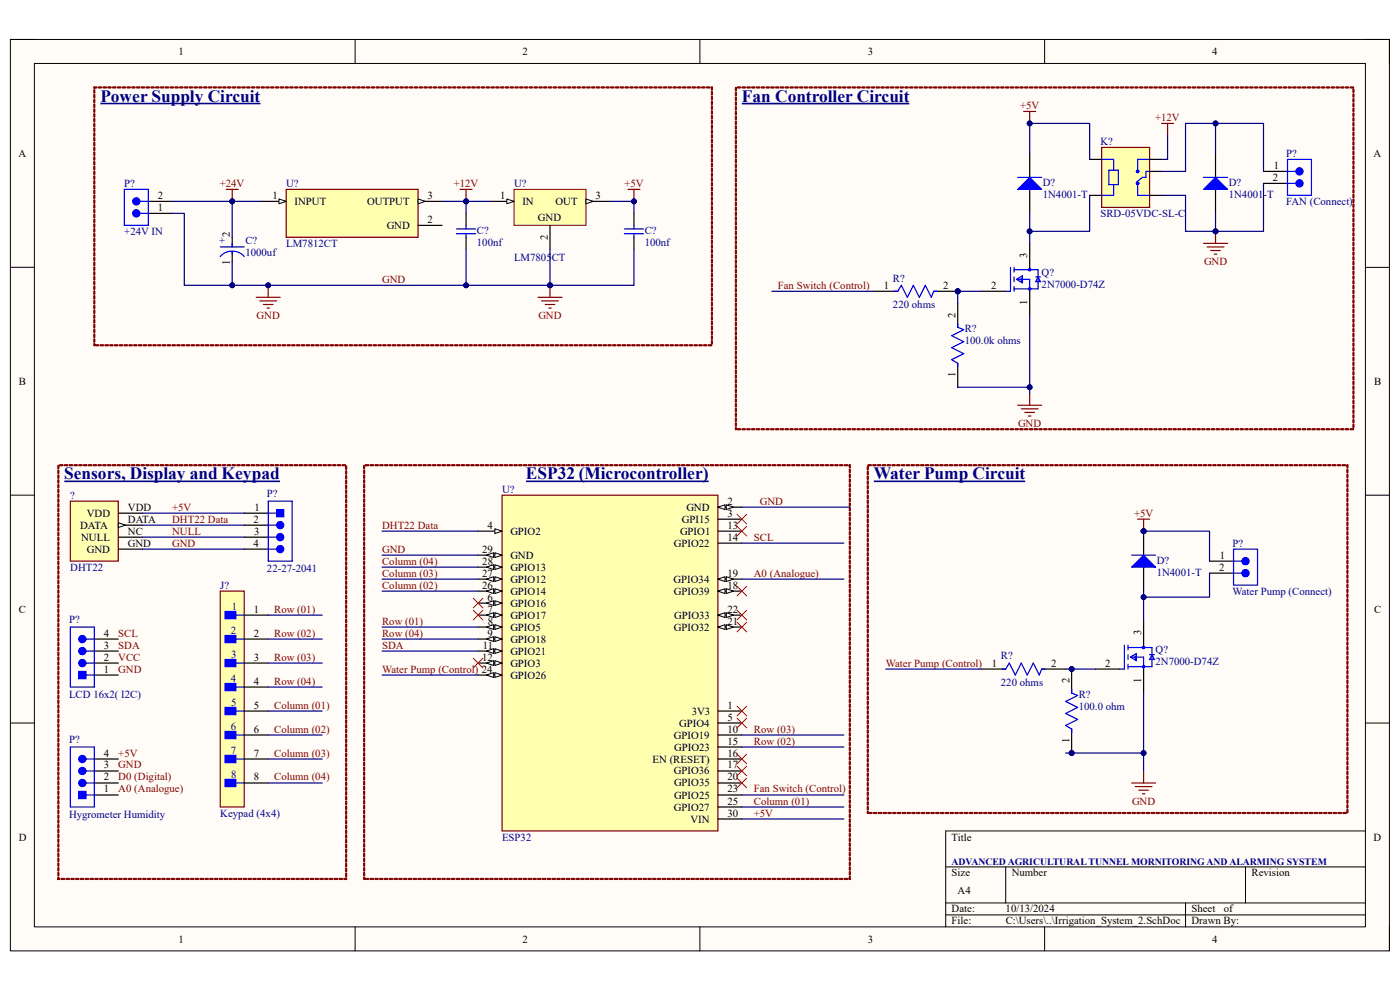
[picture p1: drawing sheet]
<svg xmlns="http://www.w3.org/2000/svg" width="297mm" height="210mm" viewBox="0 0 297 210" stroke-linecap="round" stroke-linejoin="round" font-family="sans-serif">
<defs><g id="words">
<g font-size="3.7" fill="#000080">
<text x="21.3" y="21.5">Power Supply Circuit</text>
<text x="157.4" y="21.5">Fan Controller Circuit</text>
<text x="13.6" y="101.7">Sensors, Display and Keypad</text>
<text x="111.6" y="101.7">ESP32 (Microcontroller)</text>
<text x="185.4" y="101.7">Water Pump Circuit</text>
</g>
<g font-size="2.3">
<text x="37.9" y="11.7">1</text>
<text x="110.9" y="11.7">2</text>
<text x="184.1" y="11.7">3</text>
<text x="257.1" y="11.7">4</text>
<text x="3.9" y="33.3">A</text>
<text x="270.2" y="35.9">1</text>
<text x="291.4" y="33.3">A</text>
<text x="270" y="38.4">2</text>
<text x="33.5" y="42.2">2</text>
<text x="33.5" y="44.7">1</text>
<text x="57.8" y="42.2">1</text>
<text x="62.5" y="43.5">INPUT</text>
<text x="77.9" y="43.5">OUTPUT</text>
<text x="90.7" y="42.2">3</text>
<text x="90.7" y="47.3">2</text>
<text x="106.1" y="42.2">1</text>
<text x="110.8" y="43.5">IN</text>
<text x="114.1" y="46.8">GND</text>
<text x="117.9" y="43.5">OUT</text>
<text x="126.4" y="42.2">3</text>
<text x="48.8" y="50.3" transform="rotate(-90 48.8 50.3)">2</text>
<text x="82" y="48.6">GND</text>
<text x="116.2" y="50.9" transform="rotate(-90 116.2 50.9)">2</text>
<text x="48.8" y="56.3" transform="rotate(-90 48.8 56.3)">1</text>
<text x="217.9" y="54.7" transform="rotate(-90 217.9 54.7)">3</text>
<text x="187.5" y="61.3">1</text>
<text x="200.1" y="61.3">2</text>
<text x="210.3" y="61.3">2</text>
<text x="217.9" y="64.7" transform="rotate(-90 217.9 64.7)">1</text>
<text x="202.7" y="67.4" transform="rotate(-90 202.7 67.4)">2</text>
<text x="4" y="81.6">B</text>
<text x="202.7" y="80" transform="rotate(-90 202.7 80)">1</text>
<text x="291.5" y="81.6">B</text>
<text x="154.3" y="107.1">2</text>
<text x="17" y="112.1">DATA</text>
<text x="18.4" y="109.6">VDD</text>
<text x="27.1" y="108.3">VDD</text>
<text x="27.1" y="110.9">DATA</text>
<text x="27.1" y="113.4">NC</text>
<text x="53.8" y="110.9">2</text>
<text x="53.9" y="113.4">3</text>
<text x="54" y="108.3">1</text>
<text x="103.4" y="112.1">4</text>
<text x="108.3" y="113.4">GPIO2</text>
<text x="144.3" y="113.4">GPIO1</text>
<text x="144.7" y="110.9">GPI15</text>
<text x="145.6" y="108.3">GND</text>
<text x="154.3" y="109.6">3</text>
<text x="154.3" y="112.1">13</text>
<text x="17.2" y="114.7">NULL</text>
<text x="18.4" y="117.3">GND</text>
<text x="27.1" y="116">GND</text>
<text x="53.8" y="116">4</text>
<text x="102.3" y="117.3">29</text>
<text x="102.3" y="119.8">28</text>
<text x="108.3" y="118.5">GND</text>
<text x="143" y="116">GPIO22</text>
<text x="154.3" y="114.7">14</text>
<text x="258.8" y="118.5">1</text>
<text x="102.3" y="122.3">27</text>
<text x="102.3" y="124.9">26</text>
<text x="108.3" y="121.1">GPIO13</text>
<text x="108.3" y="123.6">GPIO12</text>
<text x="142.9" y="123.6">GPIO34</text>
<text x="154.3" y="122.3">19</text>
<text x="154.3" y="124.9">18</text>
<text x="258.6" y="121.1">2</text>
<text x="4" y="130">C</text>
<text x="53.8" y="130">1</text>
<text x="103.4" y="127.4">6</text>
<text x="103.4" y="130">7</text>
<text x="108.3" y="126.2">GPIO14</text>
<text x="108.3" y="128.7">GPIO16</text>
<text x="108.3" y="131.2">GPIO17</text>
<text x="143" y="126.2">GPIO39</text>
<text x="143" y="131.2">GPIO33</text>
<text x="154.3" y="130">22</text>
<text x="291.5" y="130">C</text>
<text x="22.1" y="137.6">3</text>
<text x="22.1" y="135">4</text>
<text x="53.8" y="135">2</text>
<text x="102.4" y="137.6">11</text>
<text x="103.4" y="135">9</text>
<text x="103.5" y="132.5">8</text>
<text x="108.3" y="133.8">GPIO5</text>
<text x="108.3" y="136.3">GPIO18</text>
<text x="143" y="133.8">GPIO32</text>
<text x="154.3" y="132.5">21</text>
<text x="242.1" y="134.8" transform="rotate(-90 242.1 134.8)">3</text>
<text x="22.1" y="142.7">1</text>
<text x="22.1" y="140.1">2</text>
<text x="53.8" y="140.1">3</text>
<text x="102.3" y="140.1">12</text>
<text x="108.3" y="138.9">GPIO21</text>
<text x="108.3" y="141.4">GPIO3</text>
<text x="108.3" y="144">GPIO26</text>
<text x="210.4" y="141.4">1</text>
<text x="223" y="141.4">2</text>
<text x="234.4" y="141.4">2</text>
<text x="53.8" y="145.2">4</text>
<text x="226.9" y="145" transform="rotate(-90 226.9 145)">2</text>
<text x="242.1" y="144.8" transform="rotate(-90 242.1 144.8)">1</text>
<text x="53.8" y="150.3">5</text>
<text x="53.8" y="155.4">6</text>
<text x="144.1" y="154.1">GPIO4</text>
<text x="146.8" y="151.6">3V3</text>
<text x="154.3" y="150.3">1</text>
<text x="154.3" y="152.9">5</text>
<text x="154.3" y="155.4">10</text>
<text x="22.1" y="160.5">4</text>
<text x="53.8" y="160.5">7</text>
<text x="138.4" y="161.8">EN (RESET)</text>
<text x="143" y="156.7">GPIO19</text>
<text x="143" y="159.2">GPIO23</text>
<text x="154.3" y="157.9">15</text>
<text x="154.3" y="160.5">16</text>
<text x="226.9" y="157.6" transform="rotate(-90 226.9 157.6)">1</text>
<text x="22.1" y="165.6">2</text>
<text x="22.1" y="163">3</text>
<text x="53.8" y="165.6">8</text>
<text x="143" y="164.3">GPIO36</text>
<text x="143" y="166.8">GPIO35</text>
<text x="154.3" y="163">17</text>
<text x="154.3" y="165.6">20</text>
<text x="22.1" y="168.1">1</text>
<text x="143" y="172">GPIO27</text>
<text x="143" y="169.4">GPIO25</text>
<text x="154.3" y="168.1">23</text>
<text x="154.3" y="170.7">25</text>
<text x="154.3" y="173.2">30</text>
<text x="4" y="178.3">D</text>
<text x="146.5" y="174.5">VIN</text>
<text x="201.9" y="178.3">Title</text>
<text x="291.4" y="178.3">D</text>
<text x="201.9" y="185.9">Size</text>
<text x="214.6" y="185.9">Number</text>
<text x="265.5" y="185.9">Revision</text>
<text x="203.2" y="189.7">A4</text>
<text x="201.9" y="193.5">Date:</text>
<text x="201.9" y="196.1">File:</text>
<text x="213.3" y="193.5">10/13/2024</text>
<text x="213.4" y="196.1">C:\Users\..\Irrigation_System_2.SchDoc</text>
<text x="252.8" y="196.1">Drawn By:</text>
<text x="252.8" y="193.5">Sheet</text>
<text x="259.6" y="193.5">of</text>
<text x="37.9" y="199.9">1</text>
<text x="110.9" y="199.9">2</text>
<text x="184.1" y="199.9">3</text>
<text x="257.1" y="199.9">4</text>
</g>
<g font-size="2.3" fill="#800000">
<text x="216.4" y="23.1">+5V</text>
<text x="245.1" y="25.7">+12V</text>
<text x="46.7" y="39.7">+24V</text>
<text x="96.3" y="39.7">+12V</text>
<text x="132.5" y="39.7">+5V</text>
<text x="81.1" y="60">GND</text>
<text x="255.4" y="56.2">GND</text>
<text x="165" y="61.3">Fan Switch (Control)</text>
<text x="54.4" y="67.6">GND</text>
<text x="114.2" y="67.6">GND</text>
<text x="216" y="90.6">GND</text>
<text x="161.2" y="107.1">GND</text>
<text x="36.5" y="108.3">+5V</text>
<text x="36.5" y="110.9">DHT22 Data</text>
<text x="36.5" y="113.4">NULL</text>
<text x="81.1" y="112.1">DHT22 Data</text>
<text x="240.6" y="109.6">+5V</text>
<text x="36.5" y="116">GND</text>
<text x="81.1" y="117.3">GND</text>
<text x="81.1" y="119.8">Column (04)</text>
<text x="159.9" y="114.7">SCL</text>
<text x="81.1" y="124.9">Column (02)</text>
<text x="81.1" y="122.3">Column (03)</text>
<text x="159.9" y="122.3">A0 (Analogue)</text>
<text x="58.2" y="130">Row (01)</text>
<text x="25.1" y="137.6">SDA</text>
<text x="25.1" y="135">SCL</text>
<text x="58.2" y="135">Row (02)</text>
<text x="81.1" y="137.6">SDA</text>
<text x="81.1" y="132.5">Row (01)</text>
<text x="81.1" y="135">Row (04)</text>
<text x="25.1" y="140.1">VCC</text>
<text x="25.1" y="142.7">GND</text>
<text x="58.2" y="140.1">Row (03)</text>
<text x="81.1" y="142.7">Water Pump (Control) 24</text>
<text x="187.9" y="141.4">Water Pump (Control)</text>
<text x="58.2" y="145.2">Row (04)</text>
<text x="58.2" y="150.3">Column (01)</text>
<text x="58.2" y="155.4">Column (02)</text>
<text x="159.9" y="155.4">Row (03)</text>
<text x="25.1" y="160.5">+5V</text>
<text x="58.2" y="160.5">Column (03)</text>
<text x="159.9" y="157.9">Row (02)</text>
<text x="25.1" y="163">GND</text>
<text x="25.1" y="165.6">D0 (Digital)</text>
<text x="58.2" y="165.6">Column (04)</text>
<text x="25.1" y="168.1">A0 (Analogue)</text>
<text x="159.9" y="170.7">Column (01)</text>
<text x="159.9" y="168.1">Fan Switch (Control)</text>
<text x="159.9" y="173.2">+5V</text>
<text x="240.2" y="170.7">GND</text>
</g>
<g font-size="2.3" fill="#000080">
<text x="233.5" y="30.7">K?</text>
<text x="272.9" y="33.3">P?</text>
<text x="26.4" y="39.7">P?</text>
<text x="60.7" y="39.7">U?</text>
<text x="109.1" y="39.7">U?</text>
<text x="221.2" y="39.4">D?</text>
<text x="221.2" y="42">1N4001-T</text>
<text x="260.7" y="39.4">D?</text>
<text x="260.7" y="42">1N4001-T</text>
<text x="233.5" y="46">SRD-05VDC-SL-C</text>
<text x="272.9" y="43.5">FAN (Connect)</text>
<text x="26.4" y="49.8">+24V IN</text>
<text x="46.5" y="51.9">+</text>
<text x="52.1" y="51.9">C?</text>
<text x="60.7" y="52.4">LM7812CT</text>
<text x="101.2" y="49.6">C?</text>
<text x="101.2" y="52.1">100nf</text>
<text x="136.8" y="49.6">C?</text>
<text x="136.8" y="52.1">100nf</text>
<text x="52.1" y="54.4">1000uf</text>
<text x="109.1" y="55.4">LM7805CT</text>
<text x="189.4" y="59.7">R?</text>
<text x="221" y="58.5">Q?</text>
<text x="189.4" y="65.4">220 ohms</text>
<text x="221" y="61">2N7000-D74Z</text>
<text x="204.7" y="70.4">R?</text>
<text x="204.7" y="73">100.0k ohms</text>
<text x="14.9" y="105.8">?</text>
<text x="56.6" y="105.5">P?</text>
<text x="106.5" y="104.5">U?</text>
<text x="245.4" y="119.5">D?</text>
<text x="261.5" y="116">P?</text>
<text x="14.9" y="121.1">DHT22</text>
<text x="46.7" y="124.9">J?</text>
<text x="56.6" y="121.3">22-27-2041</text>
<text x="245.4" y="122.1">1N4001-T</text>
<text x="49.1" y="129.5">1</text>
<text x="261.5" y="126.2">Water Pump (Connect)</text>
<text x="14.6" y="132.2">P?</text>
<text x="49" y="134.5">2</text>
<text x="49.1" y="139.6">3</text>
<text x="212.3" y="139.9">R?</text>
<text x="245.2" y="138.6">Q?</text>
<text x="245.2" y="141.1">2N7000-D74Z</text>
<text x="14.6" y="148">LCD 16x2( I2C)</text>
<text x="49" y="144.7">4</text>
<text x="49" y="149.8">5</text>
<text x="212.3" y="145.5">220 ohms</text>
<text x="228.9" y="148">R?</text>
<text x="49" y="154.9">6</text>
<text x="228.9" y="150.6">100.0 ohm</text>
<text x="14.6" y="157.7">P?</text>
<text x="49" y="160">7</text>
<text x="49" y="165.1">8</text>
<text x="14.6" y="173.5">Hygrometer Humidity</text>
<text x="46.7" y="173.2">Keypad (4x4)</text>
<text x="106.5" y="178.3">ESP32</text>
</g>
<text font-size="2.1" fill="#000080" x="201.9" y="183.4">ADVANCED AGRICULTURAL TUNNEL MORNITORING AND ALARMING SYSTEM</text>
</g></defs>
<path d="M2.2 8.4h292.6v193.3h-292.6z" fill-rule="evenodd" fill="#fffcf8"/>
<path d="M2.2 8.4h292.6v193.3h-292.6z" fill="none" stroke="#000" stroke-width=".21"/>
<path d="M7.3 13.5h282.4v183.1h-282.4z" fill-rule="evenodd" fill="#fffcf8"/>
<g fill="none" stroke="#000" stroke-width=".21">
<path d="M2.2 8.4h5.1M7.3 13.5h282.4v183.1h-282.4zM75.3 8.4v5.1M148.5 8.4v5.1M221.6 8.4v5.1M289.7 8.4h5.1v5.1M2.2 56.7h5.1M289.7 56.7h5.1M2.2 105h5.1M289.7 105.1h5.1M2.2 153.4h5.1M289.7 153.4h5.1"/>
<path d="M289.7 176.3h-89.1v20.3M75.3 196.6v5.1M148.5 196.6v5.1M200.6 183.9h89.1M200.6 191.5h89.1M200.6 194.1h89.1M213.4 183.9v7.6M221.6 196.6v5.1M251.5 191.5v5.1M264.2 183.9v7.6M294.8 196.6v5.1"/>
</g>
<path d="M233.7 31.3h10.2v12.7h-10.2z" fill-rule="evenodd" fill="#ffffb0"/>
<path d="M233.7 31.3h10.2v12.7h-10.2z" fill="none" stroke="#800000" stroke-width=".25"/>
<g fill="none" stroke="#00f" stroke-width=".25">
<path d="M233.7 33.8h2.6v2.3M235.2 36.1h2.1v3.1h-2.1zM236.3 39.2v2.2h-2.6M241.3 38.9v2.5h2.6M243.9 33.8h-2.6v2.6M243.9 36.4h-.8v1.2h-.7l-1.3 1.1"/>
<circle cx="241.3" cy="36.4" r=".25"/>
<circle cx="241.3" cy="38.9" r=".25"/>
</g>
<path d="M231.2 33.8h2.5M243.9 33.8h2.5M243.9 36.4h2.5M231.2 41.4h2.5M243.9 41.4h2.5" fill="none" stroke="#000" stroke-width=".25"/>
<path d="M14.9 106.3h10.2v12.7h-10.2z" fill-rule="evenodd" fill="#ffffb0"/>
<path d="M14.9 106.3h10.2v12.7h-10.2z" fill="none" stroke="#800000" stroke-width=".25"/>
<path d="M25.1 108.9h5.1M25.1 111.4h5.1" fill="none" stroke="#000" stroke-width=".25"/>
<path d="M25.1 110.9l1.5 .5-1.5 .5z" fill="#f8fcff"/>
<path d="M25.1 110.9l1.5 .5-1.5 .5z" fill="none" stroke="#000" stroke-width=".21"/>
<path d="M218.5 32.5v5.1M218.5 40.2v5.1M25.1 114h5.1M25.1 116.5h5.1" fill="none" stroke="#000" stroke-width=".25"/>
<path d="M215.9 40.2l2.6-2.6 2.5 2.6z" fill="#00f"/>
<path d="M215.9 37.6h5.1M215.9 40.2l2.6-2.6 2.5 2.6z" fill="none" stroke="#00f" stroke-width=".25"/>
<path d="M257.9 32.5v5.1M257.9 40.2v5.1" fill="none" stroke="#000" stroke-width=".25"/>
<path d="M255.3 40.2l2.6-2.6 2.5 2.6z" fill="#00f"/>
<g fill="none" stroke="#00f" stroke-width=".25">
<path d="M255.3 37.6h5.1M214.4 56.7v5.1h-1M215.1 56.7v1M215.1 58.7v1.1M215.1 57.2h5.1v4.1h-5.1M215.6 59.3l1.3-.8v1.5zM215.9 59.3h2.6v2.5M216.7 59v.8M218.5 56.7v.5M219.7 58.7h1M220.2 58.7l.5 1.1h-1zM255.3 40.2l2.6-2.6 2.5 2.6z"/>
<path d="M215.1 60.8v1M18.2 138.1h1.8"/>
<circle cx="218.4" cy="57.2" r=".25"/>
<circle cx="218.4" cy="61.3" r=".25"/>
</g>
<path d="M218.5 51.6v5.1M208.3 61.8h5.1M218.5 61.8v5.1M20 138.1h5.1M20 143.2h5.1M20 140.7h5.1" fill="none" stroke="#000" stroke-width=".25"/>
<circle cx="17.5" cy="138.1" r=".76" fill="#00f"/>
<g fill="none" stroke="#00f" stroke-width=".25">
<path d="M18.2 140.7h1.8"/>
<circle cx="17.5" cy="138.1" r=".76"/>
</g>
<circle cx="17.5" cy="140.7" r=".76" fill="#00f"/>
<g fill="none" stroke="#00f" stroke-width=".25">
<path d="M18.2 135.6h1.8M18.2 143.2h1.8"/>
<circle cx="17.5" cy="140.7" r=".76"/>
</g>
<path d="M20 135.6h5.1" fill="none" stroke="#000" stroke-width=".25"/>
<circle cx="17.5" cy="135.6" r=".76" fill="#00f"/>
<circle cx="17.5" cy="135.6" r=".76" fill="none" stroke="#00f" stroke-width=".25"/>
<path d="M16.7 142.4h1.5v1.6h-1.5z" fill-rule="evenodd" fill="#00f"/>
<path d="M14.9 133h5.1v12.7h-5.1zM16.7 142.4h1.5v1.6h-1.5zM18.2 163.6h1.8" fill="none" stroke="#00f" stroke-width=".25"/>
<path d="M20 168.6h5.1M20 166.1h5.1M20 163.6h5.1" fill="none" stroke="#000" stroke-width=".25"/>
<circle cx="17.5" cy="163.6" r=".76" fill="#00f"/>
<g fill="none" stroke="#00f" stroke-width=".25">
<path d="M18.2 166.1h1.8"/>
<circle cx="17.5" cy="163.6" r=".76"/>
</g>
<circle cx="17.5" cy="166.1" r=".76" fill="#00f"/>
<g fill="none" stroke="#00f" stroke-width=".25">
<path d="M18.2 168.6h1.8M18.2 161h1.8"/>
<circle cx="17.5" cy="166.1" r=".76"/>
</g>
<path d="M20 161h5.1" fill="none" stroke="#000" stroke-width=".25"/>
<circle cx="17.5" cy="161" r=".76" fill="#00f"/>
<circle cx="17.5" cy="161" r=".76" fill="none" stroke="#00f" stroke-width=".25"/>
<path d="M16.7 167.9h1.5v1.5h-1.5z" fill-rule="evenodd" fill="#00f"/>
<path d="M56.9 114h1.8M14.9 158.5h5.1v12.7h-5.1zM16.7 167.9h1.5v1.5h-1.5z" fill="none" stroke="#00f" stroke-width=".25"/>
<path d="M51.8 108.9h5.1M51.8 111.4h5.1M51.8 114h5.1" fill="none" stroke="#000" stroke-width=".25"/>
<circle cx="59.4" cy="114" r=".76" fill="#00f"/>
<g fill="none" stroke="#00f" stroke-width=".25">
<path d="M56.9 111.4h1.8"/>
<circle cx="59.4" cy="114" r=".76"/>
</g>
<circle cx="59.4" cy="111.4" r=".76" fill="#00f"/>
<g fill="none" stroke="#00f" stroke-width=".25">
<path d="M56.9 108.9h1.8M56.9 116.5h1.8"/>
<circle cx="59.4" cy="111.4" r=".76"/>
</g>
<path d="M51.8 116.5h5.1" fill="none" stroke="#000" stroke-width=".25"/>
<circle cx="59.4" cy="116.5" r=".76" fill="#00f"/>
<circle cx="59.4" cy="116.5" r=".76" fill="none" stroke="#00f" stroke-width=".25"/>
<path d="M58.7 108.1h1.5v1.5h-1.5z" fill-rule="evenodd" fill="#00f"/>
<path d="M273.1 33.8h5.1v7.6h-5.1zM56.9 106.3h5.1v12.7h-5.1zM58.7 108.1h1.5v1.5h-1.5z" fill="none" stroke="#00f" stroke-width=".25"/>
<path d="M268.1 38.9h5M268.1 36.4h5" fill="none" stroke="#000" stroke-width=".25"/>
<circle cx="275.7" cy="36.4" r=".76" fill="#00f"/>
<circle cx="275.7" cy="36.4" r=".76" fill="none" stroke="#00f" stroke-width=".25"/>
<circle cx="275.7" cy="38.9" r=".76" fill="#00f"/>
<g fill="none" stroke="#00f" stroke-width=".25">
<path d="M273.1 38.9h1.8M273.1 36.4h1.8M261.7 116.5h5.1v7.6h-5.1z"/>
<circle cx="275.7" cy="38.9" r=".76"/>
</g>
<path d="M256.6 119h5.1M256.6 121.6h5.1" fill="none" stroke="#000" stroke-width=".25"/>
<circle cx="264.2" cy="119" r=".76" fill="#00f"/>
<circle cx="264.2" cy="119" r=".76" fill="none" stroke="#00f" stroke-width=".25"/>
<circle cx="264.2" cy="121.6" r=".76" fill="#00f"/>
<g fill="none" stroke="#00f" stroke-width=".25">
<path d="M26.4 40.2h5.1v7.6h-5.1zM261.7 119h1.8M261.7 121.6h1.8"/>
<circle cx="264.2" cy="121.6" r=".76"/>
</g>
<path d="M31.5 42.7h5M31.5 45.3h5" fill="none" stroke="#000" stroke-width=".25"/>
<circle cx="28.9" cy="45.3" r=".76" fill="#00f"/>
<circle cx="28.9" cy="45.3" r=".76" fill="none" stroke="#00f" stroke-width=".25"/>
<circle cx="28.9" cy="42.7" r=".76" fill="#00f"/>
<g fill="none" stroke="#00f" stroke-width=".25">
<path d="M29.7 42.7h1.8M29.7 45.3h1.8"/>
<circle cx="28.9" cy="42.7" r=".76"/>
</g>
<path d="M109.1 40.2h15.2v7.6h-15.2z" fill-rule="evenodd" fill="#ffffb0"/>
<path d="M109.1 40.2h15.2v7.6h-15.2z" fill="none" stroke="#800000" stroke-width=".21"/>
<path d="M104 42.7h5.1" fill="none" stroke="#000" stroke-width=".25"/>
<path d="M107.5 42.2l1.6 .5-1.6 .5z" fill="#f8fcff"/>
<path d="M107.5 42.2l1.6 .5-1.6 .5z" fill="none" stroke="#000" stroke-width=".21"/>
<path d="M116.7 47.8v5.1M124.3 42.7h5.1" fill="none" stroke="#000" stroke-width=".25"/>
<path d="M124.3 42.2l1.5 .5-1.5 .5z" fill="#f8fcff"/>
<path d="M124.3 42.2l1.5 .5-1.5 .5z" fill="none" stroke="#000" stroke-width=".21"/>
<path d="M49.3 50.3v2.1M49.3 53.4v2" fill="none" stroke="#000" stroke-width=".25"/>
<path d="M46.7 52.4h5.1M46.7 54.4a3.4 3.4 0 0 1 5.1 0M49.3 51.6v.8M49.3 53.4v.5" fill="none" stroke="#00f" stroke-width=".25"/>
<path d="M60.7 40.2h28v10.2h-28z" fill-rule="evenodd" fill="#ffffb0"/>
<path d="M60.7 40.2h28v10.2h-28z" fill="none" stroke="#800000" stroke-width=".25"/>
<path d="M55.6 42.7h5.1" fill="none" stroke="#000" stroke-width=".25"/>
<path d="M59.2 42.2l1.5 .5-1.5 .5z" fill="#f8fcff"/>
<path d="M59.2 42.2l1.5 .5-1.5 .5z" fill="none" stroke="#000" stroke-width=".21"/>
<path d="M88.7 42.7h5.1" fill="none" stroke="#000" stroke-width=".25"/>
<path d="M88.7 42.2l1.5 .5-1.5 .5z" fill="#f8fcff"/>
<path d="M88.7 42.2l1.5 .5-1.5 .5z" fill="none" stroke="#000" stroke-width=".21"/>
<path d="M88.7 47.8h5.1" fill="none" stroke="#000" stroke-width=".25"/>
<path d="M54.4 63.1h5M55.1 63.8h3.6M55.9 64.6h2M56.6 65.4h.6M56.9 60.5v2.6" fill="none" stroke="#800000" stroke-width=".25"/>
<circle cx="56.9" cy="60.5" r=".51" fill="#000080"/>
<circle cx="56.9" cy="60.5" r=".51" fill="none" stroke="#000080" stroke-width=".21"/>
<path d="M114.1 63.1h5.1M114.9 63.8h3.6M115.7 64.6h2M116.4 65.4h.5M116.7 60.5v2.6" fill="none" stroke="#800000" stroke-width=".25"/>
<circle cx="116.7" cy="60.5" r=".51" fill="#000080"/>
<circle cx="116.7" cy="60.5" r=".51" fill="none" stroke="#000080" stroke-width=".21"/>
<path d="M215.9 86h5.1M216.7 86.7h3.5M217.4 87.5h2.1M218.2 88.3h.5M218.5 83.4v2.6" fill="none" stroke="#800000" stroke-width=".25"/>
<circle cx="203.2" cy="61.8" r=".51" fill="#000080"/>
<circle cx="203.2" cy="61.8" r=".51" fill="none" stroke="#000080" stroke-width=".21"/>
<path d="M185.4 61.8h5.1M198.1 61.8h5.1" fill="none" stroke="#000" stroke-width=".25"/>
<circle cx="203.2" cy="61.8" r=".51" fill="#000080"/>
<circle cx="203.2" cy="61.8" r=".51" fill="none" stroke="#000080" stroke-width=".21"/>
<path d="M189.7 61.8h.8l.7-1.3 1.3 2.6 1.3-2.6 1.2 2.6 1.3-2.6 1.3 2.6 .5-1.3h.8M203.2 68.7v.7l1.2 .5-2.5 1.3 2.5 1.3-2.5 1.3 2.5 1.2-2.5 1.3 1.3 .8v.7" fill="none" stroke="#00f" stroke-width=".25"/>
<path d="M203.2 64.3v5.1M203.2 77.1v5" fill="none" stroke="#000" stroke-width=".25"/>
<circle cx="242.6" cy="112.7" r=".51" fill="#000080"/>
<circle cx="242.6" cy="112.7" r=".51" fill="none" stroke="#000080" stroke-width=".21"/>
<path d="M242.6 112.7v5.1M242.6 120.3v5.1" fill="none" stroke="#000" stroke-width=".25"/>
<circle cx="242.6" cy="112.7" r=".51" fill="#000080"/>
<circle cx="242.6" cy="112.7" r=".51" fill="none" stroke="#000080" stroke-width=".21"/>
<path d="M240.1 120.3l2.5-2.5 2.6 2.5z" fill="#00f"/>
<g fill="none" stroke="#00f" stroke-width=".25">
<path d="M240.1 117.8h5.1M238.5 136.8v5.1h-1M239.3 136.8v1.1M239.3 138.9v1M239.3 137.4h5.1v4h-5.1M239.8 139.4l1.3-.8v1.6zM240.1 120.3l2.5-2.5 2.6 2.5zM240.1 139.4h2.5v2.5M240.8 139.1v.8M242.6 136.8v.6M243.9 138.9h1M244.4 138.9l.5 1h-1z"/>
<path d="M212.6 141.9h.8l.7-1.2 1.3 2.5 1.3-2.5 1.2 2.5 1.3-2.5 1.3 2.5 .5-1.3h.8M239.3 140.9v1"/>
<circle cx="242.6" cy="137.4" r=".25"/>
<circle cx="242.6" cy="141.4" r=".25"/>
</g>
<path d="M242.6 131.8v5M208.3 141.9h5.1M221 141.9h5.1M232.4 141.9h5.1M242.6 141.9v5.1" fill="none" stroke="#000" stroke-width=".25"/>
<path d="M240.1 166.1h5.1M240.8 166.9h3.6M241.6 167.6h2M242.4 168.4h.5M242.6 163.6v2.5" fill="none" stroke="#800000" stroke-width=".25"/>
<circle cx="227.4" cy="159.7" r=".51" fill="#000080"/>
<circle cx="227.4" cy="159.7" r=".51" fill="none" stroke="#000080" stroke-width=".21"/>
<circle cx="227.4" cy="141.9" r=".51" fill="#000080"/>
<circle cx="227.4" cy="141.9" r=".51" fill="none" stroke="#000080" stroke-width=".21"/>
<path d="M227.4 154.7v5" fill="none" stroke="#000" stroke-width=".25"/>
<circle cx="227.4" cy="159.7" r=".51" fill="#000080"/>
<circle cx="227.4" cy="159.7" r=".51" fill="none" stroke="#000080" stroke-width=".21"/>
<path d="M227.4 141.9v5.1" fill="none" stroke="#000" stroke-width=".25"/>
<circle cx="227.4" cy="141.9" r=".51" fill="#000080"/>
<circle cx="227.4" cy="141.9" r=".51" fill="none" stroke="#000080" stroke-width=".21"/>
<path d="M96.8 48.6h4.1M96.8 49.6h4.1M98.9 47.8v.8M98.9 49.6v.8M132.5 48.6h4M132.5 49.6h4M134.5 47.8v.8M134.5 49.6v.8M227.4 146.3v.7l1.2 .5-2.5 1.3 2.5 1.3-2.5 1.3 2.5 1.2-2.5 1.3 1.3 .8v.7" fill="none" stroke="#00f" stroke-width=".25"/>
<path d="M98.9 45.3v2.5M98.9 50.4v2.5M134.5 45.3v2.5M134.5 50.4v2.5" fill="none" stroke="#000" stroke-width=".25"/>
<path d="M48 40.2h2.5M49.3 40.2v2.5" fill="none" stroke="#800000" stroke-width=".25"/>
<circle cx="49.3" cy="42.7" r=".51" fill="#000080"/>
<circle cx="49.3" cy="42.7" r=".51" fill="none" stroke="#000080" stroke-width=".21"/>
<path d="M97.6 40.2h2.5M98.9 40.2v2.5" fill="none" stroke="#800000" stroke-width=".25"/>
<circle cx="98.9" cy="42.7" r=".51" fill="#000080"/>
<circle cx="98.9" cy="42.7" r=".51" fill="none" stroke="#000080" stroke-width=".21"/>
<path d="M133.2 40.2h2.6M134.5 40.2v2.5" fill="none" stroke="#800000" stroke-width=".25"/>
<circle cx="134.5" cy="42.7" r=".51" fill="#000080"/>
<circle cx="134.5" cy="42.7" r=".51" fill="none" stroke="#000080" stroke-width=".21"/>
<path d="M217.2 23.6h2.5M218.5 23.6v2.6M246.4 26.2h2.6M247.7 26.2v2.5" fill="none" stroke="#800000" stroke-width=".25"/>
<circle cx="218.4" cy="26.2" r=".51" fill="#000080"/>
<circle cx="218.4" cy="26.2" r=".51" fill="none" stroke="#000080" stroke-width=".21"/>
<path d="M241.3 110.1h2.6M242.6 110.1v2.6" fill="none" stroke="#800000" stroke-width=".25"/>
<circle cx="242.6" cy="112.7" r=".51" fill="#000080"/>
<circle cx="242.6" cy="112.7" r=".51" fill="none" stroke="#000080" stroke-width=".21"/>
<path d="M255.3 51.6h5.1M256.1 52.4h3.6M256.9 53.1h2M257.6 53.9h.5M257.9 49.1v2.5" fill="none" stroke="#800000" stroke-width=".25"/>
<circle cx="257.9" cy="49.1" r=".51" fill="#000080"/>
<circle cx="257.9" cy="49.1" r=".51" fill="none" stroke="#000080" stroke-width=".21"/>
<path d="M46.7 125.4h5.1v45.8h-5.1z" fill-rule="evenodd" fill="#ffffb0"/>
<path d="M46.7 125.4h5.1v45.8h-5.1z" fill="none" stroke="#800000" stroke-width=".25"/>
<path d="M47.7 129.7h2.3v1.5h-2.3z" fill-rule="evenodd" fill="#00f"/>
<path d="M47.7 129.7h2.3v1.5h-2.3zM50 130.5h1.8" fill="none" stroke="#00f" stroke-width=".25"/>
<path d="M47.7 134.8h2.3v1.5h-2.3z" fill-rule="evenodd" fill="#00f"/>
<path d="M47.7 134.8h2.3v1.5h-2.3zM50 135.6h1.8" fill="none" stroke="#00f" stroke-width=".25"/>
<path d="M47.7 139.9h2.3v1.5h-2.3z" fill-rule="evenodd" fill="#00f"/>
<path d="M47.7 139.9h2.3v1.5h-2.3zM50 140.7h1.8" fill="none" stroke="#00f" stroke-width=".25"/>
<path d="M47.7 145h2.3v1.5h-2.3z" fill-rule="evenodd" fill="#00f"/>
<path d="M47.7 145h2.3v1.5h-2.3zM50 145.7h1.8" fill="none" stroke="#00f" stroke-width=".25"/>
<path d="M47.7 150.1h2.3v1.5h-2.3z" fill-rule="evenodd" fill="#00f"/>
<path d="M47.7 150.1h2.3v1.5h-2.3zM50 150.8h1.8" fill="none" stroke="#00f" stroke-width=".25"/>
<path d="M47.7 155.2h2.3v1.5h-2.3z" fill-rule="evenodd" fill="#00f"/>
<path d="M47.7 155.2h2.3v1.5h-2.3zM50 155.9h1.8" fill="none" stroke="#00f" stroke-width=".25"/>
<path d="M47.7 160.2h2.3v1.6h-2.3z" fill-rule="evenodd" fill="#00f"/>
<path d="M47.7 160.2h2.3v1.6h-2.3zM50 161h1.8" fill="none" stroke="#00f" stroke-width=".25"/>
<path d="M47.7 165.3h2.3v1.6h-2.3z" fill-rule="evenodd" fill="#00f"/>
<path d="M47.7 165.3h2.3v1.6h-2.3zM50 166.1h1.8" fill="none" stroke="#00f" stroke-width=".25"/>
<path d="M51.8 130.5h5.1M51.8 135.6h5.1M51.8 140.7h5.1M51.8 145.7h5.1M51.8 150.8h5.1M51.8 155.9h5.1M51.8 161h5.1M51.8 166.1h5.1" fill="none" stroke="#000" stroke-width=".25"/>
<path d="M106.5 105.1h45.8v71.2h-45.8z" fill-rule="evenodd" fill="#ffffb0"/>
<path d="M106.5 105.1h45.8v71.2h-45.8z" fill="none" stroke="#800000" stroke-width=".25"/>
<path d="M101.4 112.7h5.1" fill="none" stroke="#000" stroke-width=".25"/>
<path d="M105 112.2l1.5 .5-1.5 .5z" fill="#f8fcff"/>
<path d="M105 112.2l1.5 .5-1.5 .5z" fill="none" stroke="#000" stroke-width=".21"/>
<path d="M101.4 117.8h5.1" fill="none" stroke="#000" stroke-width=".25"/>
<path d="M105 117.3l1.5 .5-1.5 .5z" fill="#f8fcff"/>
<path d="M105 117.3l1.5 .5-1.5 .5z" fill="none" stroke="#000" stroke-width=".21"/>
<path d="M103.2 117.8l1.5-.5v1z" fill="#f8fcff"/>
<path d="M103.2 117.8l1.5-.5v1z" fill="none" stroke="#000" stroke-width=".21"/>
<path d="M101.4 120.3h5.1" fill="none" stroke="#000" stroke-width=".25"/>
<path d="M105 119.8l1.5 .5-1.5 .5z" fill="#f8fcff"/>
<path d="M105 119.8l1.5 .5-1.5 .5z" fill="none" stroke="#000" stroke-width=".21"/>
<path d="M103.2 120.3l1.5-.5v1z" fill="#f8fcff"/>
<path d="M103.2 120.3l1.5-.5v1z" fill="none" stroke="#000" stroke-width=".21"/>
<path d="M101.4 122.9h5.1" fill="none" stroke="#000" stroke-width=".25"/>
<path d="M105 122.3l1.5 .6-1.5 .5z" fill="#f8fcff"/>
<path d="M105 122.3l1.5 .6-1.5 .5z" fill="none" stroke="#000" stroke-width=".21"/>
<path d="M103.2 122.9l1.5-.6v1.1z" fill="#f8fcff"/>
<path d="M103.2 122.9l1.5-.6v1.1z" fill="none" stroke="#000" stroke-width=".21"/>
<path d="M101.4 125.4h5.1" fill="none" stroke="#000" stroke-width=".25"/>
<path d="M105 124.9l1.5 .5-1.5 .5z" fill="#f8fcff"/>
<path d="M105 124.9l1.5 .5-1.5 .5z" fill="none" stroke="#000" stroke-width=".21"/>
<path d="M103.2 125.4l1.5-.5v1z" fill="#f8fcff"/>
<path d="M103.2 125.4l1.5-.5v1z" fill="none" stroke="#000" stroke-width=".21"/>
<path d="M101.4 127.9h5.1" fill="none" stroke="#000" stroke-width=".25"/>
<path d="M105 127.4l1.5 .5-1.5 .5z" fill="#f8fcff"/>
<path d="M105 127.4l1.5 .5-1.5 .5z" fill="none" stroke="#000" stroke-width=".21"/>
<path d="M103.2 127.9l1.5-.5v1z" fill="#f8fcff"/>
<path d="M103.2 127.9l1.5-.5v1z" fill="none" stroke="#000" stroke-width=".21"/>
<path d="M101.4 130.5h5.1" fill="none" stroke="#000" stroke-width=".25"/>
<path d="M105 130l1.5 .5-1.5 .5z" fill="#f8fcff"/>
<path d="M105 130l1.5 .5-1.5 .5z" fill="none" stroke="#000" stroke-width=".21"/>
<path d="M103.2 130.5l1.5-.5v1z" fill="#f8fcff"/>
<path d="M103.2 130.5l1.5-.5v1z" fill="none" stroke="#000" stroke-width=".21"/>
<path d="M101.4 133h5.1" fill="none" stroke="#000" stroke-width=".25"/>
<path d="M105 132.5l1.5 .5-1.5 .5z" fill="#f8fcff"/>
<path d="M105 132.5l1.5 .5-1.5 .5z" fill="none" stroke="#000" stroke-width=".21"/>
<path d="M103.2 133l1.5-.5v1z" fill="#f8fcff"/>
<path d="M103.2 133l1.5-.5v1z" fill="none" stroke="#000" stroke-width=".21"/>
<path d="M101.4 135.6h5.1" fill="none" stroke="#000" stroke-width=".25"/>
<path d="M105 135.1l1.5 .5-1.5 .5z" fill="#f8fcff"/>
<path d="M105 135.1l1.5 .5-1.5 .5z" fill="none" stroke="#000" stroke-width=".21"/>
<path d="M103.2 135.6l1.5-.5v1z" fill="#f8fcff"/>
<path d="M103.2 135.6l1.5-.5v1z" fill="none" stroke="#000" stroke-width=".21"/>
<path d="M101.4 138.1h5.1" fill="none" stroke="#000" stroke-width=".25"/>
<path d="M105 137.6l1.5 .5-1.5 .5z" fill="#f8fcff"/>
<path d="M105 137.6l1.5 .5-1.5 .5z" fill="none" stroke="#000" stroke-width=".21"/>
<path d="M103.2 138.1l1.5-.5v1z" fill="#f8fcff"/>
<path d="M103.2 138.1l1.5-.5v1z" fill="none" stroke="#000" stroke-width=".21"/>
<path d="M101.4 140.7h5.1" fill="none" stroke="#000" stroke-width=".25"/>
<path d="M105 140.1l1.5 .6-1.5 .5z" fill="#f8fcff"/>
<path d="M105 140.1l1.5 .6-1.5 .5z" fill="none" stroke="#000" stroke-width=".21"/>
<path d="M103.2 140.7l1.5-.6v1.1z" fill="#f8fcff"/>
<path d="M103.2 140.7l1.5-.6v1.1z" fill="none" stroke="#000" stroke-width=".21"/>
<path d="M101.4 143.2h5.1" fill="none" stroke="#000" stroke-width=".25"/>
<path d="M105 142.7l1.5 .5-1.5 .5z" fill="#f8fcff"/>
<path d="M105 142.7l1.5 .5-1.5 .5z" fill="none" stroke="#000" stroke-width=".21"/>
<path d="M103.2 143.2l1.5-.5v1z" fill="#f8fcff"/>
<path d="M103.2 143.2l1.5-.5v1z" fill="none" stroke="#000" stroke-width=".21"/>
<path d="M152.3 107.6h5.1" fill="none" stroke="#000" stroke-width=".25"/>
<path d="M152.3 107.6l1.5-.5v1z" fill="#f8fcff"/>
<path d="M152.3 107.6l1.5-.5v1z" fill="none" stroke="#000" stroke-width=".21"/>
<path d="M154.1 107.1l1.5 .5-1.5 .5z" fill="#f8fcff"/>
<path d="M154.1 107.1l1.5 .5-1.5 .5z" fill="none" stroke="#000" stroke-width=".21"/>
<path d="M152.3 110.1h5.1M152.3 112.7h5.1M152.3 115.2h5.1M152.3 122.9h5.1" fill="none" stroke="#000" stroke-width=".25"/>
<path d="M152.3 122.9l1.5-.6v1.1z" fill="#f8fcff"/>
<path d="M152.3 122.9l1.5-.6v1.1z" fill="none" stroke="#000" stroke-width=".21"/>
<path d="M154.1 122.3l1.5 .6-1.5 .5z" fill="#f8fcff"/>
<path d="M154.1 122.3l1.5 .6-1.5 .5z" fill="none" stroke="#000" stroke-width=".21"/>
<path d="M152.3 125.4h5.1" fill="none" stroke="#000" stroke-width=".25"/>
<path d="M152.3 125.4l1.5-.5v1z" fill="#f8fcff"/>
<path d="M152.3 125.4l1.5-.5v1z" fill="none" stroke="#000" stroke-width=".21"/>
<path d="M154.1 124.9l1.5 .5-1.5 .5z" fill="#f8fcff"/>
<path d="M154.1 124.9l1.5 .5-1.5 .5z" fill="none" stroke="#000" stroke-width=".21"/>
<path d="M152.3 130.5h5.1" fill="none" stroke="#000" stroke-width=".25"/>
<path d="M152.3 130.5l1.5-.5v1z" fill="#f8fcff"/>
<path d="M152.3 130.5l1.5-.5v1z" fill="none" stroke="#000" stroke-width=".21"/>
<path d="M154.1 130l1.5 .5-1.5 .5z" fill="#f8fcff"/>
<path d="M154.1 130l1.5 .5-1.5 .5z" fill="none" stroke="#000" stroke-width=".21"/>
<path d="M152.3 133h5.1" fill="none" stroke="#000" stroke-width=".25"/>
<path d="M152.3 133l1.5-.5v1z" fill="#f8fcff"/>
<path d="M152.3 133l1.5-.5v1z" fill="none" stroke="#000" stroke-width=".21"/>
<path d="M154.1 132.5l1.5 .5-1.5 .5z" fill="#f8fcff"/>
<path d="M154.1 132.5l1.5 .5-1.5 .5z" fill="none" stroke="#000" stroke-width=".21"/>
<path d="M152.3 150.8h5.1M152.3 153.4h5.1M152.3 155.9h5.1M152.3 158.5h5.1M152.3 161h5.1M152.3 163.6h5.1M152.3 166.1h5.1M152.3 168.6h5.1M152.3 171.2h5.1M152.3 173.7h5.1" fill="none" stroke="#000" stroke-width=".25"/>
<g fill="#800000" stroke="#800000" stroke-width=".21">
<path d="M19.9 72.9l.2 .1-.1 .4zM19.9 71.9l.2 .1-.1 .6-.1-.1zM19.9 70.9l.2 .1-.1 .6-.1-.1zM19.9 69.9h.2l-.1 .7-.1-.1zM19.9 68.8l.2 .1-.1 .7-.1-.2zM19.9 67.8l.2 .1-.1 .6-.1-.1zM19.9 66.8l.2 .1-.1 .6-.1-.1zM19.9 65.8l.2 .1-.1 .6-.1-.1zM19.9 64.8l.2 .1-.1 .6-.1-.1zM19.9 63.8h.2l-.1 .7-.1-.1zM19.9 62.7l.2 .1-.1 .7-.1-.2zM19.9 61.7l.2 .1-.1 .7-.1-.2zM19.9 60.7l.2 .1-.1 .6-.1-.1zM19.9 59.7l.2 .1-.1 .6-.1-.1zM19.9 58.7l.2 .1-.1 .6-.1-.1zM19.9 57.7l.2 .1-.1 .6-.1-.1zM19.9 56.6l.2 .1-.1 .7-.1-.2zM19.9 55.6l.2 .1-.1 .7-.1-.2zM19.9 54.6l.2 .1-.1 .6-.1-.1zM19.9 53.6l.2 .1-.1 .6-.1-.1zM19.9 52.6l.2 .1-.1 .6-.1-.1zM19.9 51.6l.2 .1-.1 .6-.1-.1zM19.9 50.5l.2 .1-.1 .7-.1-.2zM19.9 49.5l.2 .1-.1 .7-.1-.2zM19.9 48.5l.2 .1-.1 .6-.1-.1zM19.9 47.5l.2 .1-.1 .6-.1-.1zM19.9 46.5l.2 .1-.1 .6-.1-.1zM19.9 45.5l.2 .1-.1 .6-.1-.1zM19.9 44.5h.2l-.1 .7-.1-.1zM19.9 43.4l.2 .1-.1 .7-.1-.2zM19.9 42.4l.2 .1-.1 .6-.1-.1zM19.9 41.4l.2 .1-.1 .6-.1-.1zM19.9 40.4l.2 .1-.1 .6-.1-.1zM19.9 39.4l.2 .1-.1 .6-.1-.1zM19.9 38.4h.2l-.1 .7-.1-.1zM19.9 37.3l.2 .1-.1 .7-.1-.2zM19.9 36.3l.2 .1-.1 .7-.1-.2zM19.9 35.3l.2 .1-.1 .6-.1-.1zM19.9 34.3l.2 .1-.1 .6-.1-.1zM19.9 33.3l.2 .1-.1 .6-.1-.1zM19.9 32.3l.2 .1-.1 .6-.1-.1zM19.9 31.2l.2 .1-.1 .7-.1-.2zM19.9 30.2l.2 .1-.1 .7-.1-.2zM19.9 29.2l.2 .1-.1 .6-.1-.1zM19.9 28.2l.2 .1-.1 .6-.1-.1zM19.9 27.2l.2 .1-.1 .6-.1-.1zM19.9 26.2l.2 .1-.1 .6-.1-.1zM19.9 25.1l.2 .1-.1 .7-.1-.2zM19.9 24.1l.2 .1-.1 .7-.1-.2zM19.9 23.1l.2 .1-.1 .6-.1-.1zM19.9 22.1l.2 .1-.1 .6-.1-.1zM19.9 21.1l.2 .1-.1 .6-.1-.1zM19.9 20.1l.2 .1-.1 .6-.1-.1zM19.9 19.1h.2l-.1 .7-.1-.1zM19.9 18.4l.7 .1-.6 .2 .1-.2-.1 .3zM20.9 18.5l.6-.1 .1 .1-.7 .2zM21.9 18.5l.6-.1 .1 .1-.6 .2zM22.9 18.5l.6-.1 .1 .1-.6 .2zM23.9 18.5l.6-.1 .1 .1-.6 .2zM24.9 18.5l.6-.1 .1 .1-.6 .2zM25.9 18.5l.6-.1 .2 .1-.7 .2zM26.9 18.5l.6-.1 .2 .1-.7 .2zM28 18.5l.6-.1 .1 .1-.6 .2zM29 18.5l.6-.1 .1 .1-.6 .2zM30 18.5l.6-.1 .1 .1-.6 .2zM31 18.5l.6-.1 .1 .1-.6 .2zM32 18.5l.6-.1 .2 .1-.7 .2zM33 18.5l.6-.1 .2 .1-.7 .2zM34.1 18.5l.6-.1 .1 .1-.6 .2zM35.1 18.5l.6-.1 .1 .1-.6 .2zM36.1 18.5l.6-.1 .1 .1-.6 .2zM37.1 18.5l.6-.1 .1 .1-.6 .2zM38.1 18.5l.6-.1 .2 .1-.7 .2zM39.1 18.5l.6-.1 .2 .1-.7 .2zM40.2 18.5l.6-.1 .1 .1-.7 .2zM41.2 18.5l.6-.1 .1 .1-.6 .2zM42.2 18.5l.6-.1 .1 .1-.6 .2zM43.2 18.5l.6-.1 .1 .1-.6 .2zM44.2 18.5l.6-.1 .1 .1-.6 .2zM45.2 18.5l.6-.1 .2 .1-.7 .2zM46.3 18.5l.6-.1 .1 .1-.7 .2zM47.3 18.5l.6-.1 .1 .1-.6 .2zM48.3 18.5l.6-.1 .1 .1-.6 .2zM49.3 18.5l.6-.1 .1 .1-.6 .2zM50.3 18.5l.6-.1 .1 .1-.6 .2zM51.3 18.5l.6-.1 .2 .1-.7 .2zM52.3 18.5l.6-.1 .2 .1-.7 .2zM53.4 18.5l.6-.1 .1 .1-.6 .2zM54.4 18.5l.6-.1 .1 .1-.6 .2zM55.4 18.5l.6-.1 .1 .1-.6 .2zM56.4 18.5l.6-.1 .1 .1-.6 .2zM57.4 18.5l.6-.1 .2 .1-.7 .2zM58.4 18.5l.6-.1 .2 .1-.7 .2zM59.5 18.5l.6-.1 .1 .1-.6 .2zM60.5 18.5l.6-.1 .1 .1-.6 .2zM61.5 18.5l.6-.1 .1 .1-.6 .2zM62.5 18.5l.6-.1 .1 .1-.6 .2zM63.5 18.5l.6-.1 .2 .1-.7 .2zM64.5 18.5l.6-.1 .2 .1-.7 .2zM65.6 18.5l.6-.1 .1 .1-.7 .2zM66.6 18.5l.6-.1 .1 .1-.6 .2zM67.6 18.5l.6-.1 .1 .1-.6 .2zM68.6 18.5l.6-.1 .1 .1-.6 .2zM69.6 18.5l.6-.1 .1 .1-.6 .2zM70.6 18.5l.6-.1 .2 .1-.7 .2zM71.7 18.5l.6-.1 .1 .1-.7 .2zM72.7 18.5l.6-.1 .1 .1-.6 .2zM73.7 18.5l.6-.1 .1 .1-.6 .2zM74.7 18.5l.6-.1 .1 .1-.6 .2zM75.7 18.5l.6-.1 .1 .1-.6 .2zM76.7 18.5l.6-.1 .2 .1-.7 .2zM77.7 18.5l.6-.1 .2 .1-.7 .2zM78.8 18.5l.6-.1 .1 .1-.6 .2zM79.8 18.5l.6-.1 .1 .1-.6 .2zM80.8 18.5l.6-.1 .1 .1-.6 .2zM81.8 18.5l.6-.1 .1 .1-.6 .2zM82.8 18.5l.6-.1 .2 .1-.7 .2zM83.8 18.5l.6-.1 .2 .1-.7 .2zM84.9 18.5l.6-.1 .1 .1-.6 .2zM85.9 18.5l.6-.1 .1 .1-.6 .2zM86.9 18.5l.6-.1 .1 .1-.6 .2zM87.9 18.5l.6-.1 .1 .1-.6 .2zM88.9 18.5l.6-.1 .2 .1-.7 .2zM89.9 18.5l.6-.1 .2 .1-.7 .2zM91 18.5l.6-.1 .1 .1-.7 .2zM92 18.5l.6-.1 .1 .1-.6 .2zM93 18.5l.6-.1 .1 .1-.6 .2zM94 18.5l.6-.1 .1 .1-.6 .2zM95 18.5l.6-.1 .1 .1-.6 .2zM96 18.5l.6-.1 .2 .1-.7 .2zM97.1 18.5l.6-.1 .1 .1-.7 .2zM98.1 18.5l.6-.1 .1 .1-.6 .2zM99.1 18.5l.6-.1 .1 .1-.6 .2zM100.1 18.5l.6-.1 .1 .1-.6 .2zM101.1 18.5l.6-.1 .1 .1-.6 .2zM102.1 18.5l.6-.1 .2 .1-.7 .2zM103.1 18.5l.6-.1 .2 .1-.7 .2zM104.2 18.5l.6-.1 .1 .1-.6 .2zM105.2 18.5l.6-.1 .1 .1-.6 .2zM106.2 18.5l.6-.1 .1 .1-.6 .2zM107.2 18.5l.6-.1 .1 .1-.6 .2zM108.2 18.5l.6-.1 .2 .1-.7 .2zM109.2 18.5l.6-.1 .2 .1-.7 .2zM110.3 18.5l.6-.1 .1 .1-.6 .2zM111.3 18.5l.6-.1 .1 .1-.6 .2zM112.3 18.5l.6-.1 .1 .1-.6 .2zM113.3 18.5l.6-.1 .1 .1-.6 .2zM114.3 18.5l.6-.1 .2 .1-.7 .2zM115.3 18.5l.6-.1 .2 .1-.7 .2zM116.4 18.5l.6-.1 .1 .1-.7 .2zM117.4 18.5l.6-.1 .1 .1-.6 .2zM118.4 18.5l.6-.1 .1 .1-.6 .2zM119.4 18.5l.6-.1 .1 .1-.6 .2zM120.4 18.5l.6-.1 .1 .1-.6 .2zM121.4 18.5l.6-.1 .2 .1-.7 .2zM122.5 18.5l.6-.1 .1 .1-.7 .2zM123.5 18.5l.6-.1 .1 .1-.6 .2zM124.5 18.5l.6-.1 .1 .1-.6 .2zM125.5 18.5l.6-.1 .1 .1-.6 .2zM126.5 18.5l.6-.1 .1 .1-.6 .2zM127.5 18.5l.6-.1 .2 .1-.7 .2zM128.5 18.5l.6-.1 .2 .1-.7 .2zM129.6 18.5l.6-.1 .1 .1-.6 .2zM130.6 18.5l.6-.1 .1 .1-.6 .2zM131.6 18.5l.6-.1 .1 .1-.6 .2zM132.6 18.5l.6-.1 .1 .1-.6 .2zM133.6 18.5l.6-.1 .2 .1-.7 .2zM134.6 18.5l.6-.1 .2 .1-.7 .2zM135.7 18.5l.6-.1 .1 .1-.6 .2zM136.7 18.5l.6-.1 .1 .1-.6 .2zM137.7 18.5l.6-.1 .1 .1-.6 .2zM138.7 18.5l.6-.1 .1 .1-.6 .2zM139.7 18.5l.6-.1 .2 .1-.7 .2zM140.7 18.5l.6-.1 .2 .1-.7 .2zM141.8 18.5l.6-.1 .1 .1-.7 .2zM142.8 18.5l.6-.1 .1 .1-.6 .2zM143.8 18.5l.6-.1 .1 .1-.6 .2zM144.8 18.5l.6-.1 .1 .1-.6 .2zM145.8 18.5l.6-.1 .1 .1-.6 .2zM146.8 18.5l.6-.1 .2 .1-.7 .2zM147.9 18.5l.6-.1 .1 .1-.7 .2zM148.9 18.5l.6-.1 .1 .1-.6 .2zM149.9 18.5l.6-.1 .1 .1-.6 .2zM150.9 18.5l.3-.1-.2 .8zM150.9 19.4l.3 .1-.2 .7-.1-.2zM150.9 20.5h.3l-.2 .7-.1-.1zM150.9 21.5l.3 .1-.2 .6-.1-.1zM150.9 22.5l.3 .1-.2 .6-.1-.1zM150.9 23.5l.3 .1-.2 .6-.1-.1zM150.9 24.5l.3 .1-.2 .6-.1-.1zM150.9 25.5l.3 .1-.2 .7-.1-.2zM150.9 26.6h.3l-.2 .7-.1-.1zM150.9 27.6l.3 .1-.2 .6-.1-.1zM150.9 28.6l.3 .1-.2 .6-.1-.1zM150.9 29.6l.3 .1-.2 .6-.1-.1zM150.9 30.6l.3 .1-.2 .6-.1-.1zM150.9 31.6l.3 .1-.2 .7-.1-.2zM150.9 32.6l.3 .1-.2 .7-.1-.2zM150.9 33.7l.3 .1-.2 .6-.1-.1zM150.9 34.7l.3 .1-.2 .6-.1-.1zM150.9 35.7l.3 .1-.2 .6-.1-.1zM150.9 36.7l.3 .1-.2 .6-.1-.1zM150.9 37.7l.3 .1-.2 .7-.1-.2zM150.9 38.7l.3 .1-.2 .7-.1-.2zM150.9 39.8l.3 .1-.2 .6-.1-.1zM150.9 40.8l.3 .1-.2 .6-.1-.1zM150.9 41.8l.3 .1-.2 .6-.1-.1zM150.9 42.8l.3 .1-.2 .6-.1-.1zM150.9 43.8l.3 .1-.2 .7-.1-.2zM150.9 44.8l.3 .1-.2 .7-.1-.2zM150.9 45.9h.3l-.2 .7-.1-.1zM150.9 46.9l.3 .1-.2 .6-.1-.1zM150.9 47.9l.3 .1-.2 .6-.1-.1zM150.9 48.9l.3 .1-.2 .6-.1-.1zM150.9 49.9l.3 .1-.2 .6-.1-.1zM150.9 50.9l.3 .1-.2 .7-.1-.2zM150.9 52h.3l-.2 .7-.1-.1zM150.9 53l.3 .1-.2 .6-.1-.1zM150.9 54l.3 .1-.2 .6-.1-.1zM150.9 55l.3 .1-.2 .6-.1-.1zM150.9 56l.3 .1-.2 .6-.1-.1zM150.9 57l.3 .1-.2 .7-.1-.2zM150.9 58l.3 .1-.2 .7-.1-.2zM150.9 59.1l.3 .1-.2 .6-.1-.1zM150.9 60.1l.3 .1-.2 .6-.1-.1zM150.9 61.1l.3 .1-.2 .6-.1-.1zM150.9 62.1l.3 .1-.2 .6-.1-.1zM150.9 63.1l.3 .1-.2 .7-.1-.2zM150.9 64.1l.3 .1-.2 .7-.1-.2zM150.9 65.2l.3 .1-.2 .6-.1-.1zM150.9 66.2l.3 .1-.2 .6-.1-.1zM150.9 67.2l.3 .1-.2 .6-.1-.1zM150.9 68.2l.3 .1-.2 .6-.1-.1zM150.9 69.2l.3 .1-.2 .7-.1-.2zM150.9 70.2l.3 .1-.2 .7-.1-.2zM150.9 71.3h.3l-.2 .7-.1-.1zM150.9 72.3l.3 .1-.2 .6-.1-.1zM150.3 73.2l.6-.1 .1 .1-.6 .2zM149.3 73.2l.6-.1 .1 .1-.6 .2zM148.3 73.2l.6-.1 .1 .1-.6 .2zM147.2 73.2l.6-.1 .2 .1-.7 .2zM146.2 73.2l.6-.1 .2 .1-.7 .2zM145.2 73.2l.6-.1 .1 .1-.6 .2zM144.2 73.2l.6-.1 .1 .1-.6 .2zM143.2 73.2l.6-.1 .1 .1-.6 .2zM142.2 73.2l.6-.1 .1 .1-.6 .2zM141.2 73.2l.6-.1 .1 .1-.7 .2zM140.1 73.2l.6-.1 .2 .1-.7 .2zM139.1 73.2l.6-.1 .1 .1-.6 .2zM138.1 73.2l.6-.1 .1 .1-.6 .2zM137.1 73.2l.6-.1 .1 .1-.6 .2zM136.1 73.2l.6-.1 .1 .1-.6 .2zM135.1 73.2l.6-.1 .1 .1-.7 .2zM134 73.2l.6-.1 .2 .1-.7 .2zM133 73.2l.6-.1 .2 .1-.7 .2zM132 73.2l.6-.1 .1 .1-.6 .2zM131 73.2l.6-.1 .1 .1-.6 .2zM130 73.2l.6-.1 .1 .1-.6 .2zM129 73.2l.6-.1 .1 .1-.6 .2zM127.9 73.2l.6-.1 .2 .1-.7 .2zM126.9 73.2l.6-.1 .2 .1-.7 .2zM125.9 73.2l.6-.1 .1 .1-.6 .2zM124.9 73.2l.6-.1 .1 .1-.6 .2zM123.9 73.2l.6-.1 .1 .1-.6 .2zM122.9 73.2l.6-.1 .1 .1-.6 .2zM121.8 73.2l.6-.1 .2 .1-.7 .2zM120.8 73.2l.6-.1 .2 .1-.7 .2zM119.8 73.2l.6-.1 .1 .1-.6 .2zM118.8 73.2l.6-.1 .1 .1-.6 .2zM117.8 73.2l.6-.1 .1 .1-.6 .2zM116.8 73.2l.6-.1 .1 .1-.6 .2zM115.8 73.2l.5-.1 .2 .1-.7 .2zM114.7 73.2l.6-.1 .2 .1-.7 .2zM113.7 73.2l.6-.1 .1 .1-.6 .2zM112.7 73.2l.6-.1 .1 .1-.6 .2zM111.7 73.2l.6-.1 .1 .1-.6 .2zM110.7 73.2l.6-.1 .1 .1-.6 .2zM109.7 73.2l.6-.1 .1 .1-.7 .2zM108.6 73.2l.6-.1 .2 .1-.7 .2zM107.6 73.2l.6-.1 .1 .1-.6 .2zM106.6 73.2l.6-.1 .1 .1-.6 .2zM105.6 73.2l.6-.1 .1 .1-.6 .2zM104.6 73.2l.6-.1 .1 .1-.6 .2zM103.6 73.2l.6-.1 .1 .1-.7 .2zM102.5 73.2l.6-.1 .2 .1-.7 .2zM101.5 73.2l.6-.1 .2 .1-.7 .2zM100.5 73.2l.6-.1 .1 .1-.6 .2zM99.5 73.2l.6-.1 .1 .1-.6 .2zM98.5 73.2l.6-.1 .1 .1-.6 .2zM97.5 73.2l.6-.1 .1 .1-.6 .2zM96.4 73.2l.6-.1 .2 .1-.7 .2zM95.4 73.2l.6-.1 .2 .1-.7 .2zM94.4 73.2l.6-.1 .1 .1-.6 .2zM93.4 73.2l.6-.1 .1 .1-.6 .2zM92.4 73.2l.6-.1 .1 .1-.6 .2zM91.4 73.2l.6-.1 .1 .1-.6 .2zM90.4 73.2l.5-.1 .2 .1-.7 .2zM89.3 73.2l.6-.1 .2 .1-.7 .2zM88.3 73.2l.6-.1 .1 .1-.6 .2zM87.3 73.2l.6-.1 .1 .1-.6 .2zM86.3 73.2l.6-.1 .1 .1-.6 .2zM85.3 73.2l.6-.1 .1 .1-.6 .2zM84.3 73.2l.6-.1 .1 .1-.7 .2zM83.2 73.2l.6-.1 .2 .1-.7 .2zM82.2 73.2l.6-.1 .1 .1-.6 .2zM81.2 73.2l.6-.1 .1 .1-.6 .2zM80.2 73.2l.6-.1 .1 .1-.6 .2zM79.2 73.2l.6-.1 .1 .1-.6 .2zM78.2 73.2l.6-.1 .1 .1-.7 .2zM77.1 73.2l.6-.1 .2 .1-.7 .2zM76.1 73.2l.6-.1 .2 .1-.7 .2zM75.1 73.2l.6-.1 .1 .1-.6 .2zM74.1 73.2l.6-.1 .1 .1-.6 .2zM73.1 73.2l.6-.1 .1 .1-.6 .2zM72.1 73.2l.6-.1 .1 .1-.6 .2zM71 73.2l.6-.1 .2 .1-.7 .2zM70 73.2l.6-.1 .2 .1-.7 .2zM69 73.2l.6-.1 .1 .1-.6 .2zM68 73.2l.6-.1 .1 .1-.6 .2zM67 73.2l.6-.1 .1 .1-.6 .2zM66 73.2l.6-.1 .1 .1-.6 .2zM65 73.2l.5-.1 .2 .1-.7 .2zM63.9 73.2l.6-.1 .2 .1-.7 .2zM62.9 73.2l.6-.1 .1 .1-.6 .2zM61.9 73.2l.6-.1 .1 .1-.6 .2zM60.9 73.2l.6-.1 .1 .1-.6 .2zM59.9 73.2l.6-.1 .1 .1-.6 .2zM58.9 73.2l.6-.1 .1 .1-.7 .2zM57.8 73.2l.6-.1 .2 .1-.7 .2zM56.8 73.2l.6-.1 .1 .1-.6 .2zM55.8 73.2l.6-.1 .1 .1-.6 .2zM54.8 73.2l.6-.1 .1 .1-.6 .2zM53.8 73.2l.6-.1 .1 .1-.6 .2zM52.8 73.2l.6-.1 .1 .1-.7 .2zM51.7 73.2l.6-.1 .2 .1-.7 .2zM50.7 73.2l.6-.1 .2 .1-.7 .2zM49.7 73.2l.6-.1 .1 .1-.6 .2zM48.7 73.2l.6-.1 .1 .1-.6 .2zM47.7 73.2l.6-.1 .1 .1-.6 .2zM46.7 73.2l.6-.1 .1 .1-.6 .2zM45.6 73.2l.6-.1 .2 .1-.7 .2zM44.6 73.2l.6-.1 .2 .1-.7 .2zM43.6 73.2l.6-.1 .1 .1-.6 .2zM42.6 73.2l.6-.1 .1 .1-.6 .2zM41.6 73.2l.6-.1 .1 .1-.6 .2zM40.6 73.2l.6-.1 .1 .1-.6 .2zM39.6 73.2l.5-.1 .2 .1-.7 .2zM38.5 73.2l.6-.1 .2 .1-.7 .2zM37.5 73.2l.6-.1 .1 .1-.6 .2zM36.5 73.2l.6-.1 .1 .1-.6 .2zM35.5 73.2l.6-.1 .1 .1-.6 .2zM34.5 73.2l.6-.1 .1 .1-.6 .2zM33.5 73.2l.6-.1 .1 .1-.7 .2zM32.4 73.2l.6-.1 .2 .1-.7 .2zM31.4 73.2l.6-.1 .1 .1-.6 .2zM30.4 73.2l.6-.1 .1 .1-.6 .2zM29.4 73.2l.6-.1 .1 .1-.6 .2zM28.4 73.2l.6-.1 .1 .1-.6 .2zM27.4 73.2l.6-.1 .1 .1-.7 .2zM26.3 73.2l.6-.1 .2 .1-.7 .2zM25.3 73.2l.6-.1 .2 .1-.7 .2zM24.3 73.2l.6-.1 .1 .1-.6 .2zM23.3 73.2l.6-.1 .1 .1-.6 .2zM22.3 73.2l.6-.1 .1 .1-.6 .2zM21.3 73.2l.6-.1 .1 .1-.6 .2zM20.2 73.2l.6-.1 .2 .1-.7 .2z"/>
<path d="M12.3 186.1l.2 .1-.1 .4zM12.3 185.1l.2 .1-.1 .6-.1-.1zM12.3 184.1l.2 .1-.1 .6-.1-.1zM12.3 183.1l.2 .1-.1 .6-.1-.1zM12.3 182l.2 .1-.1 .7-.1-.2zM12.3 181l.2 .1-.1 .7-.1-.2zM12.3 180l.2 .1-.1 .6-.1-.1zM12.3 179l.2 .1-.1 .6-.1-.1zM12.3 178l.2 .1-.1 .6-.1-.1zM12.3 177l.2 .1-.1 .6-.1-.1zM12.3 176h.2l-.1 .7-.1-.1zM12.3 174.9l.2 .1-.1 .7-.1-.2zM12.3 173.9l.2 .1-.1 .6-.1-.1zM12.3 172.9l.2 .1-.1 .6-.1-.1zM12.3 171.9l.2 .1-.1 .6-.1-.1zM12.3 170.9l.2 .1-.1 .6-.1-.1zM12.3 169.9h.2l-.1 .7-.1-.1zM12.3 168.8l.2 .1-.1 .7-.1-.2zM12.3 167.8l.2 .1-.1 .7-.1-.2zM12.3 166.8l.2 .1-.1 .6-.1-.1zM12.3 165.8l.2 .1-.1 .6-.1-.1zM12.3 164.8l.2 .1-.1 .6-.1-.1zM12.3 163.8l.2 .1-.1 .6-.1-.1zM12.3 162.7l.2 .1-.1 .7-.1-.2zM12.3 161.7l.2 .1-.1 .7-.1-.2zM12.3 160.7l.2 .1-.1 .6-.1-.1zM12.3 159.7l.2 .1-.1 .6-.1-.1zM12.3 158.7l.2 .1-.1 .6-.1-.1zM12.3 157.7l.2 .1-.1 .6-.1-.1zM12.3 156.6l.2 .1-.1 .7-.1-.2zM12.3 155.6l.2 .1-.1 .7-.1-.2zM12.3 154.6l.2 .1-.1 .6-.1-.1zM12.3 153.6l.2 .1-.1 .6-.1-.1zM12.3 152.6l.2 .1-.1 .6-.1-.1zM12.3 151.6l.2 .1-.1 .6-.1-.1zM12.3 150.6h.2l-.1 .7-.1-.1zM12.3 149.5l.2 .1-.1 .7-.1-.2zM12.3 148.5l.2 .1-.1 .6-.1-.1zM12.3 147.5l.2 .1-.1 .6-.1-.1zM12.3 146.5l.2 .1-.1 .6-.1-.1zM12.3 145.5l.2 .1-.1 .6-.1-.1zM12.3 144.5h.2l-.1 .7-.1-.1zM12.3 143.4l.2 .1-.1 .7-.1-.2zM12.3 142.4l.2 .1-.1 .7-.1-.2zM12.3 141.4l.2 .1-.1 .6-.1-.1zM12.3 140.4l.2 .1-.1 .6-.1-.1zM12.3 139.4l.2 .1-.1 .6-.1-.1zM12.3 138.4l.2 .1-.1 .6-.1-.1zM12.3 137.3l.2 .1-.1 .7-.1-.2zM12.3 136.3l.2 .1-.1 .7-.1-.2zM12.3 135.3l.2 .1-.1 .6-.1-.1zM12.3 134.3l.2 .1-.1 .6-.1-.1zM12.3 133.3l.2 .1-.1 .6-.1-.1zM12.3 132.3l.2 .1-.1 .6-.1-.1zM12.3 131.2l.2 .1-.1 .7-.1-.2zM12.3 130.2l.2 .1-.1 .7-.1-.2zM12.3 129.2l.2 .1-.1 .6-.1-.1zM12.3 128.2l.2 .1-.1 .6-.1-.1zM12.3 127.2l.2 .1-.1 .6-.1-.1zM12.3 126.2l.2 .1-.1 .6-.1-.1zM12.3 125.2h.2l-.1 .7-.1-.1zM12.3 124.1l.2 .1-.1 .7-.1-.2zM12.3 123.1l.2 .1-.1 .6-.1-.1zM12.3 122.1l.2 .1-.1 .6-.1-.1zM12.3 121.1l.2 .1-.1 .6-.1-.1zM12.3 120.1l.2 .1-.1 .6-.1-.1zM12.3 119.1h.2l-.1 .7-.1-.1zM12.3 118l.2 .1-.1 .7-.1-.2zM12.3 117l.2 .1-.1 .7-.1-.2zM12.3 116l.2 .1-.1 .6-.1-.1zM12.3 115l.2 .1-.1 .6-.1-.1zM12.3 114l.2 .1-.1 .6-.1-.1zM12.3 113l.2 .1-.1 .6-.1-.1zM12.3 111.9l.2 .1-.1 .7-.1-.2zM12.3 110.9l.2 .1-.1 .7-.1-.2zM12.3 109.9l.2 .1-.1 .6-.1-.1zM12.3 108.9l.2 .1-.1 .6-.1-.1zM12.3 107.9l.2 .1-.1 .6-.1-.1zM12.3 106.9l.2 .1-.1 .6-.1-.1zM12.3 105.8l.2 .1-.1 .7-.1-.2zM12.3 104.8l.2 .1-.1 .7-.1-.2zM12.3 103.8l.2 .1-.1 .6-.1-.1zM12.3 102.8l.2 .1-.1 .6-.1-.1zM12.3 101.8l.2 .1-.1 .6-.1-.1zM12.3 100.8l.2 .1-.1 .6-.1-.1zM12.3 99.8h.2l-.1 .7-.1-.1zM12.3 98.7l.2 .1-.1 .7-.1-.2zM12.7 98.6h.6l.1 .1-.6 .1zM13.7 98.6h.6l.1 .1-.6 .1zM14.7 98.6h.6l.1 .1-.6 .1zM15.7 98.6h.6l.1 .1-.6 .1zM16.7 98.6h.6l.2 .1-.7 .1zM17.7 98.6h.6l.2 .1-.7 .1zM18.8 98.6h.6l.1 .1-.7 .1zM19.8 98.6h.6l.1 .1-.6 .1zM20.8 98.6h.6l.1 .1-.6 .1zM21.8 98.6h.6l.1 .1-.6 .1zM22.8 98.6h.6l.1 .1-.6 .1zM23.8 98.6h.6l.2 .1-.7 .1zM24.9 98.6h.6l.1 .1-.7 .1zM25.9 98.6h.6l.1 .1-.6 .1zM26.9 98.6h.6l.1 .1-.6 .1zM27.9 98.6h.6l.1 .1-.6 .1zM28.9 98.6h.6l.1 .1-.6 .1zM29.9 98.6h.6l.2 .1-.7 .1zM30.9 98.6h.6l.2 .1-.7 .1zM32 98.6h.6l.1 .1-.6 .1zM33 98.6h.6l.1 .1-.6 .1zM34 98.6h.6l.1 .1-.6 .1zM35 98.6h.6l.1 .1-.6 .1zM36 98.6h.6l.2 .1-.7 .1zM37 98.6h.6l.2 .1-.7 .1zM38.1 98.6h.6l.1 .1-.6 .1zM39.1 98.6h.6l.1 .1-.6 .1zM40.1 98.6h.6l.1 .1-.6 .1zM41.1 98.6h.6l.1 .1-.6 .1zM42.1 98.6h.6l.2 .1-.7 .1zM43.1 98.6h.6l.2 .1-.7 .1zM44.2 98.6h.6l.1 .1-.7 .1zM45.2 98.6h.6l.1 .1-.6 .1zM46.2 98.6h.6l.1 .1-.6 .1zM47.2 98.6h.6l.1 .1-.6 .1zM48.2 98.6h.6l.1 .1-.6 .1zM49.2 98.6h.6l.2 .1-.7 .1zM50.3 98.6h.6l.1 .1-.7 .1zM51.3 98.6h.6l.1 .1-.6 .1zM52.3 98.6h.6l.1 .1-.6 .1zM53.3 98.6h.6l.1 .1-.6 .1zM54.3 98.6h.6l.1 .1-.6 .1zM55.3 98.6h.6l.2 .1-.7 .1zM56.3 98.6h.6l.2 .1-.7 .1zM57.4 98.6h.6l.1 .1-.6 .1zM58.4 98.6h.6l.1 .1-.6 .1zM59.4 98.6h.6l.1 .1-.6 .1zM60.4 98.6h.6l.1 .1-.6 .1zM61.4 98.6h.6l.2 .1-.7 .1zM62.4 98.6h.6l.2 .1-.7 .1zM63.5 98.6h.6l.1 .1-.6 .1zM64.5 98.6h.6l.1 .1-.6 .1zM65.5 98.6h.6l.1 .1-.6 .1zM66.5 98.6h.6l.1 .1-.6 .1zM67.5 98.6h.6l.2 .1-.7 .1zM68.5 98.6h.6l.2 .1-.7 .1zM69.6 98.6h.6l.1 .1-.7 .1zM70.6 98.6h.6l.1 .1-.6 .1zM71.6 98.6h.6l.1 .1-.6 .1zM72.6 98.6h.6l.1 .1-.6 .1zM73.3 98.9l.3 .1-.2 .6-.1-.1zM73.3 99.9l.3 .1-.2 .6-.1-.1zM73.3 100.9l.3 .1-.2 .6-.1-.1zM73.3 101.9l.3 .1-.2 .6-.1-.1zM73.3 102.9l.3 .1-.2 .7-.1-.2zM73.3 104h.3l-.2 .7-.1-.1zM73.3 105l.3 .1-.2 .6-.1-.1zM73.3 106l.3 .1-.2 .6-.1-.1zM73.3 107l.3 .1-.2 .6-.1-.1zM73.3 108l.3 .1-.2 .6-.1-.1zM73.3 109l.3 .1-.2 .7-.1-.2zM73.3 110l.3 .1-.2 .7-.1-.2zM73.3 111.1l.3 .1-.2 .6-.1-.1zM73.3 112.1l.3 .1-.2 .6-.1-.1zM73.3 113.1l.3 .1-.2 .6-.1-.1zM73.3 114.1l.3 .1-.2 .6-.1-.1zM73.3 115.1l.3 .1-.2 .7-.1-.2zM73.3 116.1l.3 .1-.2 .7-.1-.2zM73.3 117.2l.3 .1-.2 .6-.1-.1zM73.3 118.2l.3 .1-.2 .6-.1-.1zM73.3 119.2l.3 .1-.2 .6-.1-.1zM73.3 120.2l.3 .1-.2 .6-.1-.1zM73.3 121.2l.3 .1-.2 .7-.1-.2zM73.3 122.2l.3 .1-.2 .7-.1-.2zM73.3 123.3h.3l-.2 .7-.1-.1zM73.3 124.3l.3 .1-.2 .6-.1-.1zM73.3 125.3l.3 .1-.2 .6-.1-.1zM73.3 126.3l.3 .1-.2 .6-.1-.1zM73.3 127.3l.3 .1-.2 .6-.1-.1zM73.3 128.3l.3 .1-.2 .7-.1-.2zM73.3 129.4h.3l-.2 .7-.1-.1zM73.3 130.4l.3 .1-.2 .6-.1-.1zM73.3 131.4l.3 .1-.2 .6-.1-.1zM73.3 132.4l.3 .1-.2 .6-.1-.1zM73.3 133.4l.3 .1-.2 .6-.1-.1zM73.3 134.4l.3 .1-.2 .7-.1-.2zM73.3 135.4l.3 .1-.2 .7-.1-.2zM73.3 136.5l.3 .1-.2 .6-.1-.1zM73.3 137.5l.3 .1-.2 .6-.1-.1zM73.3 138.5l.3 .1-.2 .6-.1-.1zM73.3 139.5l.3 .1-.2 .6-.1-.1zM73.3 140.5l.3 .1-.2 .7-.1-.2zM73.3 141.5l.3 .1-.2 .7-.1-.2zM73.3 142.6l.3 .1-.2 .6-.1-.1zM73.3 143.6l.3 .1-.2 .6-.1-.1zM73.3 144.6l.3 .1-.2 .6-.1-.1zM73.3 145.6l.3 .1-.2 .6-.1-.1zM73.3 146.6l.3 .1-.2 .7-.1-.2zM73.3 147.6l.3 .1-.2 .7-.1-.2zM73.3 148.7h.3l-.2 .7-.1-.1zM73.3 149.7l.3 .1-.2 .6-.1-.1zM73.3 150.7l.3 .1-.2 .6-.1-.1zM73.3 151.7l.3 .1-.2 .6-.1-.1zM73.3 152.7l.3 .1-.2 .6-.1-.1zM73.3 153.7l.3 .1-.2 .7-.1-.2zM73.3 154.8h.3l-.2 .7-.1-.1zM73.3 155.8l.3 .1-.2 .6-.1-.1zM73.3 156.8l.3 .1-.2 .6-.1-.1zM73.3 157.8l.3 .1-.2 .6-.1-.1zM73.3 158.8l.3 .1-.2 .6-.1-.1zM73.3 159.8l.3 .1-.2 .7-.1-.2zM73.3 160.8l.3 .1-.2 .7-.1-.2zM73.3 161.9l.3 .1-.2 .6-.1-.1zM73.3 162.9l.3 .1-.2 .6-.1-.1zM73.3 163.9l.3 .1-.2 .6-.1-.1zM73.3 164.9l.3 .1-.2 .6-.1-.1zM73.3 165.9l.3 .1-.2 .7-.1-.2zM73.3 166.9l.3 .1-.2 .7-.1-.2zM73.3 168l.3 .1-.2 .6-.1-.1zM73.3 169l.3 .1-.2 .6-.1-.1zM73.3 170l.3 .1-.2 .6-.1-.1zM73.3 171l.3 .1-.2 .6-.1-.1zM73.3 172l.3 .1-.2 .7-.1-.2zM73.3 173l.3 .1-.2 .7-.1-.2zM73.3 174.1h.3l-.2 .7-.1-.1zM73.3 175.1l.3 .1-.2 .6-.1-.1zM73.3 176.1l.3 .1-.2 .6-.1-.1zM73.3 177.1l.3 .1-.2 .6-.1-.1zM73.3 178.1l.3 .1-.2 .6-.1-.1zM73.3 179.1l.3 .1-.2 .7-.1-.2zM73.3 180.2h.3l-.2 .7-.1-.1zM73.3 181.2l.3 .1-.2 .6-.1-.1zM73.3 182.2l.3 .1-.2 .6-.1-.1zM73.3 183.2l.3 .1-.2 .6-.1-.1zM73.3 184.2l.3 .1-.2 .6-.1-.1zM73.3 185.2l.3 .1-.2 .7-.1-.2zM73 186.4l.4-.1-.1 .2 .1-.3 .2 .4h-.6zM71.9 186.4l.6-.1 .2 .2-.7 .1zM70.9 186.4l.6-.1 .1 .2-.6 .1zM69.9 186.4l.6-.1 .1 .2-.6 .1zM68.9 186.4l.6-.1 .1 .2-.6 .1zM67.9 186.4l.6-.1 .1 .2-.6 .1zM66.9 186.4l.6-.1 .1 .2-.6 .1zM65.8 186.4l.6-.1 .2 .2-.7 .1zM64.8 186.4l.6-.1 .2 .2-.7 .1zM63.8 186.4l.6-.1 .1 .2-.6 .1zM62.8 186.4l.6-.1 .1 .2-.6 .1zM61.8 186.4l.6-.1 .1 .2-.6 .1zM60.8 186.4l.6-.1 .1 .2-.6 .1zM59.7 186.4l.6-.1 .2 .2-.7 .1zM58.7 186.4l.6-.1 .2 .2-.7 .1zM57.7 186.4l.6-.1 .1 .2-.6 .1zM56.7 186.4l.6-.1 .1 .2-.6 .1zM55.7 186.4l.6-.1 .1 .2-.6 .1zM54.7 186.4l.6-.1 .1 .2-.6 .1zM53.7 186.4l.6-.1 .1 .2-.7 .1zM52.6 186.4l.6-.1 .2 .2-.7 .1zM51.6 186.4l.6-.1 .1 .2-.6 .1zM50.6 186.4l.6-.1 .1 .2-.6 .1zM49.6 186.4l.6-.1 .1 .2-.6 .1zM48.6 186.4l.6-.1 .1 .2-.6 .1zM47.6 186.4l.6-.1 .1 .2-.7 .1zM46.5 186.4l.6-.1 .2 .2-.7 .1zM45.5 186.4l.6-.1 .1 .2-.6 .1zM44.5 186.4l.6-.1 .1 .2-.6 .1zM43.5 186.4l.6-.1 .1 .2-.6 .1zM42.5 186.4l.6-.1 .1 .2-.6 .1zM41.5 186.4l.6-.1 .1 .2-.6 .1zM40.4 186.4l.6-.1 .2 .2-.7 .1zM39.4 186.4l.6-.1 .2 .2-.7 .1zM38.4 186.4l.6-.1 .1 .2-.6 .1zM37.4 186.4l.6-.1 .1 .2-.6 .1zM36.4 186.4l.6-.1 .1 .2-.6 .1zM35.4 186.4l.6-.1 .1 .2-.6 .1zM34.3 186.4l.6-.1 .2 .2-.7 .1zM33.3 186.4l.6-.1 .2 .2-.7 .1zM32.3 186.4l.6-.1 .1 .2-.6 .1zM31.3 186.4l.6-.1 .1 .2-.6 .1zM30.3 186.4l.6-.1 .1 .2-.6 .1zM29.3 186.4l.6-.1 .1 .2-.6 .1zM28.3 186.4l.6-.1 .1 .2-.7 .1zM27.2 186.4l.6-.1 .2 .2-.7 .1zM26.2 186.4l.6-.1 .1 .2-.6 .1zM25.2 186.4l.6-.1 .1 .2-.6 .1zM24.2 186.4l.6-.1 .1 .2-.6 .1zM23.2 186.4l.6-.1 .1 .2-.6 .1zM22.2 186.4l.6-.1 .1 .2-.7 .1zM21.1 186.4l.6-.1 .2 .2-.7 .1zM20.1 186.4l.6-.1 .1 .2-.6 .1zM19.1 186.4l.6-.1 .1 .2-.6 .1zM18.1 186.4l.6-.1 .1 .2-.6 .1zM17.1 186.4l.6-.1 .1 .2-.6 .1zM16.1 186.4l.6-.1 .1 .2-.6 .1zM15 186.4l.6-.1 .2 .2-.7 .1zM14 186.4l.6-.1 .2 .2-.7 .1zM13 186.4l.6-.1 .1 .2-.6 .1zM12.3 186.4l.4 .1-.3 .1z"/>
<path d="M77.2 186.1l.2 .1-.1 .4zM77.2 185.1l.2 .1-.1 .6-.2-.1zM77.2 184.1l.2 .1-.1 .6-.2-.1zM77.2 183.1l.2 .1-.1 .6-.2-.1zM77.2 182l.2 .1-.1 .7-.2-.2zM77.2 181l.2 .1-.1 .7-.2-.2zM77.2 180l.2 .1-.1 .6-.2-.1zM77.2 179l.2 .1-.1 .6-.2-.1zM77.2 178l.2 .1-.1 .6-.2-.1zM77.2 177l.2 .1-.1 .6-.2-.1zM77.2 176h.2l-.1 .7-.2-.1zM77.2 174.9l.2 .1-.1 .7-.2-.2zM77.2 173.9l.2 .1-.1 .6-.2-.1zM77.2 172.9l.2 .1-.1 .6-.2-.1zM77.2 171.9l.2 .1-.1 .6-.2-.1zM77.2 170.9l.2 .1-.1 .6-.2-.1zM77.2 169.9h.2l-.1 .7-.2-.1zM77.2 168.8l.2 .1-.1 .7-.2-.2zM77.2 167.8l.2 .1-.1 .7-.2-.2zM77.2 166.8l.2 .1-.1 .6-.2-.1zM77.2 165.8l.2 .1-.1 .6-.2-.1zM77.2 164.8l.2 .1-.1 .6-.2-.1zM77.2 163.8l.2 .1-.1 .6-.2-.1zM77.2 162.7l.2 .1-.1 .7-.2-.2zM77.2 161.7l.2 .1-.1 .7-.2-.2zM77.2 160.7l.2 .1-.1 .6-.2-.1zM77.2 159.7l.2 .1-.1 .6-.2-.1zM77.2 158.7l.2 .1-.1 .6-.2-.1zM77.2 157.7l.2 .1-.1 .6-.2-.1zM77.2 156.6l.2 .1-.1 .7-.2-.2zM77.2 155.6l.2 .1-.1 .7-.2-.2zM77.2 154.6l.2 .1-.1 .6-.2-.1zM77.2 153.6l.2 .1-.1 .6-.2-.1zM77.2 152.6l.2 .1-.1 .6-.2-.1zM77.2 151.6l.2 .1-.1 .6-.2-.1zM77.2 150.6h.2l-.1 .7-.2-.1zM77.2 149.5l.2 .1-.1 .7-.2-.2zM77.2 148.5l.2 .1-.1 .6-.2-.1zM77.2 147.5l.2 .1-.1 .6-.2-.1zM77.2 146.5l.2 .1-.1 .6-.2-.1zM77.2 145.5l.2 .1-.1 .6-.2-.1zM77.2 144.5h.2l-.1 .7-.2-.1zM77.2 143.4l.2 .1-.1 .7-.2-.2zM77.2 142.4l.2 .1-.1 .7-.2-.2zM77.2 141.4l.2 .1-.1 .6-.2-.1zM77.2 140.4l.2 .1-.1 .6-.2-.1zM77.2 139.4l.2 .1-.1 .6-.2-.1zM77.2 138.4l.2 .1-.1 .6-.2-.1zM77.2 137.3l.2 .1-.1 .7-.2-.2zM77.2 136.3l.2 .1-.1 .7-.2-.2zM77.2 135.3l.2 .1-.1 .6-.2-.1zM77.2 134.3l.2 .1-.1 .6-.2-.1zM77.2 133.3l.2 .1-.1 .6-.2-.1zM77.2 132.3l.2 .1-.1 .6-.2-.1zM77.2 131.2l.2 .1-.1 .7-.2-.2zM77.2 130.2l.2 .1-.1 .7-.2-.2zM77.2 129.2l.2 .1-.1 .6-.2-.1zM77.2 128.2l.2 .1-.1 .6-.2-.1zM77.2 127.2l.2 .1-.1 .6-.2-.1zM77.2 126.2l.2 .1-.1 .6-.2-.1zM77.2 125.2h.2l-.1 .7-.2-.1zM77.2 124.1l.2 .1-.1 .7-.2-.2zM77.2 123.1l.2 .1-.1 .6-.2-.1zM77.2 122.1l.2 .1-.1 .6-.2-.1zM77.2 121.1l.2 .1-.1 .6-.2-.1zM77.2 120.1l.2 .1-.1 .6-.2-.1zM77.2 119.1h.2l-.1 .7-.2-.1zM77.2 118l.2 .1-.1 .7-.2-.2zM77.2 117l.2 .1-.1 .7-.2-.2zM77.2 116l.2 .1-.1 .6-.2-.1zM77.2 115l.2 .1-.1 .6-.2-.1zM77.2 114l.2 .1-.1 .6-.2-.1zM77.2 113l.2 .1-.1 .6-.2-.1zM77.2 111.9l.2 .1-.1 .7-.2-.2zM77.2 110.9l.2 .1-.1 .7-.2-.2zM77.2 109.9l.2 .1-.1 .6-.2-.1zM77.2 108.9l.2 .1-.1 .6-.2-.1zM77.2 107.9l.2 .1-.1 .6-.2-.1zM77.2 106.9l.2 .1-.1 .6-.2-.1zM77.2 105.8l.2 .1-.1 .7-.2-.2zM77.2 104.8l.2 .1-.1 .7-.2-.2zM77.2 103.8l.2 .1-.1 .6-.2-.1zM77.2 102.8l.2 .1-.1 .6-.2-.1zM77.2 101.8l.2 .1-.1 .6-.2-.1zM77.2 100.8l.2 .1-.1 .6-.2-.1zM77.2 99.8h.2l-.1 .7-.2-.1zM77.2 98.7l.2 .1-.1 .7-.2-.2zM77.5 98.6h.6l.2 .1-.7 .1zM78.6 98.6h.6l.1 .1-.7 .1zM79.6 98.6h.6l.1 .1-.6 .1zM80.6 98.6h.6l.1 .1-.6 .1zM81.6 98.6h.6l.1 .1-.6 .1zM82.6 98.6h.6l.1 .1-.6 .1zM83.6 98.6h.6l.2 .1-.7 .1zM84.6 98.6h.6l.2 .1-.7 .1zM85.7 98.6h.6l.1 .1-.6 .1zM86.7 98.6h.6l.1 .1-.6 .1zM87.7 98.6h.6l.1 .1-.6 .1zM88.7 98.6h.6l.1 .1-.6 .1zM89.7 98.6h.6l.2 .1-.7 .1zM90.7 98.6h.6l.2 .1-.7 .1zM91.8 98.6h.6l.1 .1-.6 .1zM92.8 98.6h.6l.1 .1-.6 .1zM93.8 98.6h.6l.1 .1-.6 .1zM94.8 98.6h.6l.1 .1-.6 .1zM95.8 98.6h.6l.2 .1-.7 .1zM96.8 98.6h.6l.2 .1-.7 .1zM97.9 98.6h.6l.1 .1-.7 .1zM98.9 98.6h.6l.1 .1-.6 .1zM99.9 98.6h.6l.1 .1-.6 .1zM100.9 98.6h.6l.1 .1-.6 .1zM101.9 98.6h.6l.1 .1-.6 .1zM102.9 98.6h.6l.2 .1-.7 .1zM104 98.6h.6l.1 .1-.7 .1zM105 98.6h.6l.1 .1-.6 .1zM106 98.6h.6l.1 .1-.6 .1zM107 98.6h.6l.1 .1-.6 .1zM108 98.6h.6l.1 .1-.6 .1zM109 98.6h.6l.2 .1-.7 .1zM110 98.6h.6l.2 .1-.7 .1zM111.1 98.6h.6l.1 .1-.6 .1zM112.1 98.6h.6l.1 .1-.6 .1zM113.1 98.6h.6l.1 .1-.6 .1zM114.1 98.6h.6l.1 .1-.6 .1zM115.1 98.6h.6l.2 .1-.7 .1zM116.1 98.6h.6l.2 .1-.7 .1zM117.2 98.6h.6l.1 .1-.6 .1zM118.2 98.6h.6l.1 .1-.6 .1zM119.2 98.6h.6l.1 .1-.6 .1zM120.2 98.6h.6l.1 .1-.6 .1zM121.2 98.6h.6l.2 .1-.7 .1zM122.2 98.6h.6l.2 .1-.7 .1zM123.3 98.6h.6l.1 .1-.7 .1zM124.3 98.6h.6l.1 .1-.6 .1zM125.3 98.6h.6l.1 .1-.6 .1zM126.3 98.6h.6l.1 .1-.6 .1zM127.3 98.6h.6l.1 .1-.6 .1zM128.3 98.6h.6l.2 .1-.7 .1zM129.4 98.6h.6l.1 .1-.7 .1zM130.4 98.6h.6l.1 .1-.6 .1zM131.4 98.6h.6l.1 .1-.6 .1zM132.4 98.6h.6l.1 .1-.6 .1zM133.4 98.6h.6l.1 .1-.6 .1zM134.4 98.6h.6l.2 .1-.7 .1zM135.4 98.6h.6l.2 .1-.7 .1zM136.5 98.6h.6l.1 .1-.6 .1zM137.5 98.6h.6l.1 .1-.6 .1zM138.5 98.6h.6l.1 .1-.6 .1zM139.5 98.6h.6l.1 .1-.6 .1zM140.5 98.6h.6l.2 .1-.7 .1zM141.5 98.6h.6l.2 .1-.7 .1zM142.6 98.6h.6l.1 .1-.6 .1zM143.6 98.6h.6l.1 .1-.6 .1zM144.6 98.6h.6l.1 .1-.6 .1zM145.6 98.6h.6l.1 .1-.6 .1zM146.6 98.6h.6l.2 .1-.7 .1zM147.6 98.6h.6l.2 .1-.7 .1zM148.7 98.6h.6l.1 .1-.7 .1zM149.7 98.6h.6l.1 .1-.6 .1zM150.7 98.6h.6l.1 .1-.6 .1zM151.7 98.6h.6l.1 .1-.6 .1zM152.7 98.6h.6l.1 .1-.6 .1zM153.7 98.6h.6l.2 .1-.7 .1zM154.8 98.6h.6l.1 .1-.7 .1zM155.8 98.6h.6l.1 .1-.6 .1zM156.8 98.6h.6l.1 .1-.6 .1zM157.8 98.6h.6l.1 .1-.6 .1zM158.8 98.6h.6l.1 .1-.6 .1zM159.8 98.6h.6l.2 .1-.7 .1zM160.8 98.6h.6l.2 .1-.7 .1zM161.9 98.6h.6l.1 .1-.6 .1zM162.9 98.6h.6l.1 .1-.6 .1zM163.9 98.6h.6l.1 .1-.6 .1zM164.9 98.6h.6l.1 .1-.6 .1zM165.9 98.6h.6l.2 .1-.7 .1zM166.9 98.6h.6l.2 .1-.7 .1zM168 98.6h.6l.1 .1-.6 .1zM169 98.6h.6l.1 .1-.6 .1zM170 98.6h.6l.1 .1-.6 .1zM171 98.6h.6l.1 .1-.6 .1zM172 98.6h.6l.2 .1-.7 .1zM173 98.6h.6l.2 .1-.7 .1zM174.1 98.6h.6l.1 .1-.7 .1zM175.1 98.6h.6l.1 .1-.6 .1zM176.1 98.6h.6l.1 .1-.6 .1zM177.1 98.6h.6l.1 .1-.6 .1zM178.1 98.6h.6l.1 .1-.6 .1zM179.1 98.6h.6l.2 .1-.7 .1zM180.2 98.6h.2l-.1 .7zM180.2 99.6l.2 .1-.1 .6-.1-.1zM180.2 100.6l.2 .1-.1 .6-.1-.1zM180.2 101.6l.2 .1-.1 .6-.1-.1zM180.2 102.6l.2 .1-.1 .6-.1-.1zM180.2 103.6l.2 .1-.1 .7-.1-.2zM180.2 104.7h.2l-.1 .7-.1-.1zM180.2 105.7l.2 .1-.1 .6-.1-.1zM180.2 106.7l.2 .1-.1 .6-.1-.1zM180.2 107.7l.2 .1-.1 .6-.1-.1zM180.2 108.7l.2 .1-.1 .6-.1-.1zM180.2 109.7l.2 .1-.1 .7-.1-.2zM180.2 110.7l.2 .1-.1 .7-.1-.2zM180.2 111.8l.2 .1-.1 .6-.1-.1zM180.2 112.8l.2 .1-.1 .6-.1-.1zM180.2 113.8l.2 .1-.1 .6-.1-.1zM180.2 114.8l.2 .1-.1 .6-.1-.1zM180.2 115.8l.2 .1-.1 .7-.1-.2zM180.2 116.8l.2 .1-.1 .7-.1-.2zM180.2 117.9l.2 .1-.1 .6-.1-.1zM180.2 118.9l.2 .1-.1 .6-.1-.1zM180.2 119.9l.2 .1-.1 .6-.1-.1zM180.2 120.9l.2 .1-.1 .6-.1-.1zM180.2 121.9l.2 .1-.1 .7-.1-.2zM180.2 122.9l.2 .1-.1 .7-.1-.2zM180.2 124h.2l-.1 .7-.1-.1zM180.2 125l.2 .1-.1 .6-.1-.1zM180.2 126l.2 .1-.1 .6-.1-.1zM180.2 127l.2 .1-.1 .6-.1-.1zM180.2 128l.2 .1-.1 .6-.1-.1zM180.2 129l.2 .1-.1 .7-.1-.2zM180.2 130.1h.2l-.1 .7-.1-.1zM180.2 131.1l.2 .1-.1 .6-.1-.1zM180.2 132.1l.2 .1-.1 .6-.1-.1zM180.2 133.1l.2 .1-.1 .6-.1-.1zM180.2 134.1l.2 .1-.1 .6-.1-.1zM180.2 135.1l.2 .1-.1 .7-.1-.2zM180.2 136.1l.2 .1-.1 .7-.1-.2zM180.2 137.2l.2 .1-.1 .6-.1-.1zM180.2 138.2l.2 .1-.1 .6-.1-.1zM180.2 139.2l.2 .1-.1 .6-.1-.1zM180.2 140.2l.2 .1-.1 .6-.1-.1zM180.2 141.2l.2 .1-.1 .7-.1-.2zM180.2 142.2l.2 .1-.1 .7-.1-.2zM180.2 143.3l.2 .1-.1 .6-.1-.1zM180.2 144.3l.2 .1-.1 .6-.1-.1zM180.2 145.3l.2 .1-.1 .6-.1-.1zM180.2 146.3l.2 .1-.1 .6-.1-.1zM180.2 147.3l.2 .1-.1 .7-.1-.2zM180.2 148.3l.2 .1-.1 .7-.1-.2zM180.2 149.4h.2l-.1 .7-.1-.1zM180.2 150.4l.2 .1-.1 .6-.1-.1zM180.2 151.4l.2 .1-.1 .6-.1-.1zM180.2 152.4l.2 .1-.1 .6-.1-.1zM180.2 153.4l.2 .1-.1 .6-.1-.1zM180.2 154.4l.2 .1-.1 .7-.1-.2zM180.2 155.5h.2l-.1 .7-.1-.1zM180.2 156.5l.2 .1-.1 .6-.1-.1zM180.2 157.5l.2 .1-.1 .6-.1-.1zM180.2 158.5l.2 .1-.1 .6-.1-.1zM180.2 159.5l.2 .1-.1 .6-.1-.1zM180.2 160.5l.2 .1-.1 .7-.1-.2zM180.2 161.5l.2 .1-.1 .7-.1-.2zM180.2 162.6l.2 .1-.1 .6-.1-.1zM180.2 163.6l.2 .1-.1 .6-.1-.1zM180.2 164.6l.2 .1-.1 .6-.1-.1zM180.2 165.6l.2 .1-.1 .6-.1-.1zM180.2 166.6l.2 .1-.1 .7-.1-.2zM180.2 167.6l.2 .1-.1 .7-.1-.2zM180.2 168.7l.2 .1-.1 .6-.1-.1zM180.2 169.7l.2 .1-.1 .6-.1-.1zM180.2 170.7l.2 .1-.1 .6-.1-.1zM180.2 171.7l.2 .1-.1 .6-.1-.1zM180.2 172.7l.2 .1-.1 .7-.1-.2zM180.2 173.7l.2 .1-.1 .7-.1-.2zM180.2 174.8h.2l-.1 .7-.1-.1zM180.2 175.8l.2 .1-.1 .6-.1-.1zM180.2 176.8l.2 .1-.1 .6-.1-.1zM180.2 177.8l.2 .1-.1 .6-.1-.1zM180.2 178.8l.2 .1-.1 .6-.1-.1zM180.2 179.8l.2 .1-.1 .7-.1-.2zM180.2 180.9h.2l-.1 .7-.1-.1zM180.2 181.9l.2 .1-.1 .6-.1-.1zM180.2 182.9l.2 .1-.1 .6-.1-.1zM180.2 183.9l.2 .1-.1 .6-.1-.1zM180.2 184.9l.2 .1-.1 .6-.1-.1zM180.2 185.9l.2 .1v.6l-.3-.1 .2-.2-.1 .2zM179.1 186.4l.6-.1 .1 .2-.6 .1zM178.1 186.4l.6-.1 .1 .2-.6 .1zM177.1 186.4l.6-.1 .1 .2-.6 .1zM176.1 186.4l.6-.1 .1 .2-.7 .1zM175 186.4l.6-.1 .2 .2-.7 .1zM174 186.4l.6-.1 .2 .2-.7 .1zM173 186.4l.6-.1 .1 .2-.6 .1zM172 186.4l.6-.1 .1 .2-.6 .1zM171 186.4l.6-.1 .1 .2-.6 .1zM170 186.4l.6-.1 .1 .2-.6 .1zM168.9 186.4l.6-.1 .2 .2-.7 .1zM167.9 186.4l.6-.1 .2 .2-.7 .1zM166.9 186.4l.6-.1 .1 .2-.6 .1zM165.9 186.4l.6-.1 .1 .2-.6 .1zM164.9 186.4l.6-.1 .1 .2-.6 .1zM163.9 186.4l.6-.1 .1 .2-.6 .1zM162.8 186.4l.6-.1 .2 .2-.7 .1zM161.8 186.4l.6-.1 .2 .2-.7 .1zM160.8 186.4l.6-.1 .1 .2-.6 .1zM159.8 186.4l.6-.1 .1 .2-.6 .1zM158.8 186.4l.6-.1 .1 .2-.6 .1zM157.8 186.4l.6-.1 .1 .2-.6 .1zM156.8 186.4l.6-.1 .1 .2-.7 .1zM155.7 186.4l.6-.1 .2 .2-.7 .1zM154.7 186.4l.6-.1 .1 .2-.6 .1zM153.7 186.4l.6-.1 .1 .2-.6 .1zM152.7 186.4l.6-.1 .1 .2-.6 .1zM151.7 186.4l.6-.1 .1 .2-.6 .1zM150.7 186.4l.6-.1 .1 .2-.7 .1zM149.6 186.4l.6-.1 .2 .2-.7 .1zM148.6 186.4l.6-.1 .2 .2-.7 .1zM147.6 186.4l.6-.1 .1 .2-.6 .1zM146.6 186.4l.6-.1 .1 .2-.6 .1zM145.6 186.4l.6-.1 .1 .2-.6 .1zM144.6 186.4l.6-.1 .1 .2-.6 .1zM143.5 186.4l.6-.1 .2 .2-.7 .1zM142.5 186.4l.6-.1 .2 .2-.7 .1zM141.5 186.4l.6-.1 .1 .2-.6 .1zM140.5 186.4l.6-.1 .1 .2-.6 .1zM139.5 186.4l.6-.1 .1 .2-.6 .1zM138.5 186.4l.6-.1 .1 .2-.6 .1zM137.4 186.4l.6-.1 .2 .2-.7 .1zM136.4 186.4l.6-.1 .2 .2-.7 .1zM135.4 186.4l.6-.1 .1 .2-.6 .1zM134.4 186.4l.6-.1 .1 .2-.6 .1zM133.4 186.4l.6-.1 .1 .2-.6 .1zM132.4 186.4l.6-.1 .1 .2-.6 .1zM131.4 186.4l.6-.1 .1 .2-.7 .1zM130.3 186.4l.6-.1 .2 .2-.7 .1zM129.3 186.4l.6-.1 .1 .2-.6 .1zM128.3 186.4l.6-.1 .1 .2-.6 .1zM127.3 186.4l.6-.1 .1 .2-.6 .1zM126.3 186.4l.6-.1 .1 .2-.6 .1zM125.3 186.4l.6-.1 .1 .2-.7 .1zM124.2 186.4l.6-.1 .2 .2-.7 .1zM123.2 186.4l.6-.1 .2 .2-.7 .1zM122.2 186.4l.6-.1 .1 .2-.6 .1zM121.2 186.4l.6-.1 .1 .2-.6 .1zM120.2 186.4l.6-.1 .1 .2-.6 .1zM119.2 186.4l.6-.1 .1 .2-.6 .1zM118.1 186.4l.6-.1 .2 .2-.7 .1zM117.1 186.4l.6-.1 .2 .2-.7 .1zM116.1 186.4l.6-.1 .1 .2-.6 .1zM115.1 186.4l.6-.1 .1 .2-.6 .1zM114.1 186.4l.6-.1 .1 .2-.6 .1zM113.1 186.4l.6-.1 .1 .2-.6 .1zM112 186.4l.6-.1 .2 .2-.7 .1zM111 186.4l.6-.1 .2 .2-.7 .1zM110 186.4l.6-.1 .1 .2-.6 .1zM109 186.4l.6-.1 .1 .2-.6 .1zM108 186.4l.6-.1 .1 .2-.6 .1zM107 186.4l.6-.1 .1 .2-.6 .1zM106 186.4l.6-.1 .1 .2-.7 .1zM104.9 186.4l.6-.1 .2 .2-.7 .1zM103.9 186.4l.6-.1 .1 .2-.6 .1zM102.9 186.4l.6-.1 .1 .2-.6 .1zM101.9 186.4l.6-.1 .1 .2-.6 .1zM100.9 186.4l.6-.1 .1 .2-.6 .1zM99.9 186.4l.6-.1 .1 .2-.7 .1zM98.8 186.4l.6-.1 .2 .2-.7 .1zM97.8 186.4l.6-.1 .2 .2-.7 .1zM96.8 186.4l.6-.1 .1 .2-.6 .1zM95.8 186.4l.6-.1 .1 .2-.6 .1zM94.8 186.4l.6-.1 .1 .2-.6 .1zM93.8 186.4l.6-.1 .1 .2-.6 .1zM92.7 186.4l.6-.1 .2 .2-.7 .1zM91.7 186.4l.6-.1 .2 .2-.7 .1zM90.7 186.4l.6-.1 .1 .2-.6 .1zM89.7 186.4l.6-.1 .1 .2-.6 .1zM88.7 186.4l.6-.1 .1 .2-.6 .1zM87.7 186.4l.6-.1 .1 .2-.6 .1zM86.6 186.4l.6-.1 .2 .2-.7 .1zM85.6 186.4l.6-.1 .2 .2-.7 .1zM84.6 186.4l.6-.1 .1 .2-.6 .1zM83.6 186.4l.6-.1 .1 .2-.6 .1zM82.6 186.4l.6-.1 .1 .2-.6 .1zM81.6 186.4l.6-.1 .1 .2-.6 .1zM80.6 186.4l.6-.1 .1 .2-.7 .1zM79.5 186.4l.6-.1 .2 .2-.7 .1zM78.5 186.4l.6-.1 .1 .2-.6 .1zM77.5 186.4l.6-.1 .1 .2-.6 .1z"/>
<path d="M184 172.1l.2 .1-.1 .4zM184 171.1l.2 .1-.1 .6-.1-.1zM184 170.1l.2 .1-.1 .6-.1-.1zM184 169.1l.2 .1-.1 .6-.1-.1zM184 168.1h.2l-.1 .7-.1-.1zM184 167l.2 .1-.1 .7-.1-.2zM184 166l.2 .1-.1 .7-.1-.2zM184 165l.2 .1-.1 .6-.1-.1zM184 164l.2 .1-.1 .6-.1-.1zM184 163l.2 .1-.1 .6-.1-.1zM184 162l.2 .1-.1 .6-.1-.1zM184 160.9l.2 .1-.1 .7-.1-.2zM184 159.9l.2 .1-.1 .7-.1-.2zM184 158.9l.2 .1-.1 .6-.1-.1zM184 157.9l.2 .1-.1 .6-.1-.1zM184 156.9l.2 .1-.1 .6-.1-.1zM184 155.9l.2 .1-.1 .6-.1-.1zM184 154.8l.2 .1-.1 .7-.1-.2zM184 153.8l.2 .1-.1 .7-.1-.2zM184 152.8l.2 .1-.1 .6-.1-.1zM184 151.8l.2 .1-.1 .6-.1-.1zM184 150.8l.2 .1-.1 .6-.1-.1zM184 149.8l.2 .1-.1 .6-.1-.1zM184 148.8h.2l-.1 .7-.1-.1zM184 147.7l.2 .1-.1 .7-.1-.2zM184 146.7l.2 .1-.1 .6-.1-.1zM184 145.7l.2 .1-.1 .6-.1-.1zM184 144.7l.2 .1-.1 .6-.1-.1zM184 143.7l.2 .1-.1 .6-.1-.1zM184 142.7h.2l-.1 .7-.1-.1zM184 141.6l.2 .1-.1 .7-.1-.2zM184 140.6l.2 .1-.1 .7-.1-.2zM184 139.6l.2 .1-.1 .6-.1-.1zM184 138.6l.2 .1-.1 .6-.1-.1zM184 137.6l.2 .1-.1 .6-.1-.1zM184 136.6l.2 .1-.1 .6-.1-.1zM184 135.5l.2 .1-.1 .7-.1-.2zM184 134.5l.2 .1-.1 .7-.1-.2zM184 133.5l.2 .1-.1 .6-.1-.1zM184 132.5l.2 .1-.1 .6-.1-.1zM184 131.5l.2 .1-.1 .6-.1-.1zM184 130.5l.2 .1-.1 .6-.1-.1zM184 129.4l.2 .1-.1 .7-.1-.2zM184 128.4l.2 .1-.1 .7-.1-.2zM184 127.4l.2 .1-.1 .6-.1-.1zM184 126.4l.2 .1-.1 .6-.1-.1zM184 125.4l.2 .1-.1 .6-.1-.1zM184 124.4l.2 .1-.1 .6-.1-.1zM184 123.4h.2l-.1 .7-.1-.1zM184 122.3l.2 .1-.1 .7-.1-.2zM184 121.3l.2 .1-.1 .6-.1-.1zM184 120.3l.2 .1-.1 .6-.1-.1zM184 119.3l.2 .1-.1 .6-.1-.1zM184 118.3l.2 .1-.1 .6-.1-.1zM184 117.3h.2l-.1 .7-.1-.1zM184 116.2l.2 .1-.1 .7-.1-.2zM184 115.2l.2 .1-.1 .7-.1-.2zM184 114.2l.2 .1-.1 .6-.1-.1zM184 113.2l.2 .1-.1 .6-.1-.1zM184 112.2l.2 .1-.1 .6-.1-.1zM184 111.2l.2 .1-.1 .6-.1-.1zM184 110.1l.2 .1-.1 .7-.1-.2zM184 109.1l.2 .1-.1 .7-.1-.2zM184 108.1l.2 .1-.1 .6-.1-.1zM184 107.1l.2 .1-.1 .6-.1-.1zM184 106.1l.2 .1-.1 .6-.1-.1zM184 105.1l.2 .1-.1 .6-.1-.1zM184 104l.2 .1-.1 .7-.1-.2zM184 103l.2 .1-.1 .7-.1-.2zM184 102l.2 .1-.1 .6-.1-.1zM184 101l.2 .1-.1 .6-.1-.1zM184 100l.2 .1-.1 .6-.1-.1zM184 99l.2 .1-.1 .6-.1-.1zM184.2 98.6h.6l.1 .1-.7 .1zM185.2 98.6h.6l.1 .1-.6 .1zM186.2 98.6h.6l.1 .1-.6 .1zM187.2 98.6h.6l.1 .1-.6 .1zM188.2 98.6h.6l.1 .1-.6 .1zM189.2 98.6h.6l.1 .1-.6 .1zM190.2 98.6h.6l.2 .1-.7 .1zM191.3 98.6h.6l.1 .1-.7 .1zM192.3 98.6h.6l.1 .1-.6 .1zM193.3 98.6h.6l.1 .1-.6 .1zM194.3 98.6h.6l.1 .1-.6 .1zM195.3 98.6h.6l.1 .1-.6 .1zM196.3 98.6h.6l.2 .1-.7 .1zM197.4 98.6h.6l.1 .1-.7 .1zM198.4 98.6h.6l.1 .1-.6 .1zM199.4 98.6h.6l.1 .1-.6 .1zM200.4 98.6h.6l.1 .1-.6 .1zM201.4 98.6h.6l.1 .1-.6 .1zM202.4 98.6h.6l.2 .1-.7 .1zM203.5 98.6h.5l.2 .1-.7 .1zM204.5 98.6h.6l.1 .1-.6 .1zM205.5 98.6h.6l.1 .1-.6 .1zM206.5 98.6h.6l.1 .1-.6 .1zM207.5 98.6h.6l.1 .1-.6 .1zM208.5 98.6h.6l.2 .1-.7 .1zM209.5 98.6h.6l.2 .1-.7 .1zM210.6 98.6h.6l.1 .1-.6 .1zM211.6 98.6h.6l.1 .1-.6 .1zM212.6 98.6h.6l.1 .1-.6 .1zM213.6 98.6h.6l.1 .1-.6 .1zM214.6 98.6h.6l.1 .1-.6 .1zM215.6 98.6h.6l.2 .1-.7 .1zM216.7 98.6h.6l.1 .1-.7 .1zM217.7 98.6h.6l.1 .1-.6 .1zM218.7 98.6h.6l.1 .1-.6 .1zM219.7 98.6h.6l.1 .1-.6 .1zM220.7 98.6h.6l.1 .1-.6 .1zM221.7 98.6h.6l.2 .1-.7 .1zM222.8 98.6h.6l.1 .1-.7 .1zM223.8 98.6h.6l.1 .1-.6 .1zM224.8 98.6h.6l.1 .1-.6 .1zM225.8 98.6h.6l.1 .1-.6 .1zM226.8 98.6h.6l.1 .1-.6 .1zM227.8 98.6h.6l.2 .1-.7 .1zM228.9 98.6h.5l.2 .1-.7 .1zM229.9 98.6h.6l.1 .1-.6 .1zM230.9 98.6h.6l.1 .1-.6 .1zM231.9 98.6h.6l.1 .1-.6 .1zM232.9 98.6h.6l.1 .1-.6 .1zM233.9 98.6h.6l.2 .1-.7 .1zM234.9 98.6h.6l.2 .1-.7 .1zM236 98.6h.6l.1 .1-.6 .1zM237 98.6h.6l.1 .1-.6 .1zM238 98.6h.6l.1 .1-.6 .1zM239 98.6h.6l.1 .1-.6 .1zM240 98.6h.6l.1 .1-.6 .1zM241 98.6h.6l.2 .1-.7 .1zM242.1 98.6h.6l.1 .1-.7 .1zM243.1 98.6h.6l.1 .1-.6 .1zM244.1 98.6h.6l.1 .1-.6 .1zM245.1 98.6h.6l.1 .1-.6 .1zM246.1 98.6h.6l.1 .1-.6 .1zM247.1 98.6h.6l.2 .1-.7 .1zM248.2 98.6h.6l.1 .1-.7 .1zM249.2 98.6h.6l.1 .1-.6 .1zM250.2 98.6h.6l.1 .1-.6 .1zM251.2 98.6h.6l.1 .1-.6 .1zM252.2 98.6h.6l.1 .1-.6 .1zM253.2 98.6h.6l.2 .1-.7 .1zM254.3 98.6h.6l.1 .1-.7 .1zM255.3 98.6h.6l.1 .1-.6 .1zM256.3 98.6h.6l.1 .1-.6 .1zM257.3 98.6h.6l.1 .1-.6 .1zM258.3 98.6h.6l.1 .1-.6 .1zM259.3 98.6h.6l.2 .1-.7 .1zM260.4 98.6h.6l.1 .1-.7 .1zM261.4 98.6h.6l.1 .1-.6 .1zM262.4 98.6h.6l.1 .1-.6 .1zM263.4 98.6h.6l.1 .1-.6 .1zM264.4 98.6h.6l.1 .1-.6 .1zM265.4 98.6h.6l.1 .1-.6 .1zM266.4 98.6h.6l.2 .1-.7 .1zM267.5 98.6h.6l.1 .1-.6 .1zM268.5 98.6h.6l.1 .1-.6 .1zM269.5 98.6h.6l.1 .1-.6 .1zM270.5 98.6h.6l.1 .1-.6 .1zM271.5 98.6h.6l.1 .1-.6 .1zM272.5 98.6h.6l.2 .1-.7 .1zM273.6 98.6h.6l.1 .1-.6 .1zM274.6 98.6h.6l.1 .1-.6 .1zM275.6 98.6h.6l.1 .1-.6 .1zM276.6 98.6h.6l.1 .1-.6 .1zM277.6 98.6h.6l.2 .1-.7 .1zM278.6 98.6h.6l.2 .1-.7 .1zM279.7 98.6h.6l.1 .1-.7 .1zM280.7 98.6h.6l.1 .1-.6 .1zM281.7 98.6h.6l.1 .1-.6 .1zM282.7 98.6h.6l.1 .1-.6 .1zM283.7 98.6h.6l.1 .1-.6 .1zM284.7 98.6h.6l.2 .1-.7 .1zM285.8 98.6h.2l-.1 .7-.2-.1v-.5l.2 .1zM285.8 99.6l.2 .1-.1 .6-.2-.1zM285.8 100.6l.2 .1-.1 .6-.2-.1zM285.8 101.6l.2 .1-.1 .7-.2-.2zM285.8 102.6l.2 .1-.1 .7-.2-.2zM285.8 103.7h.2l-.1 .7-.2-.1zM285.8 104.7l.2 .1-.1 .6-.2-.1zM285.8 105.7l.2 .1-.1 .6-.2-.1zM285.8 106.7l.2 .1-.1 .6-.2-.1zM285.8 107.7l.2 .1-.1 .6-.2-.1zM285.8 108.7l.2 .1-.1 .7-.2-.2zM285.8 109.8h.2l-.1 .7-.2-.1zM285.8 110.8l.2 .1-.1 .6-.2-.1zM285.8 111.8l.2 .1-.1 .6-.2-.1zM285.8 112.8l.2 .1-.1 .6-.2-.1zM285.8 113.8l.2 .1-.1 .6-.2-.1zM285.8 114.8l.2 .1-.1 .7-.2-.2zM285.8 115.8l.2 .1-.1 .7-.2-.2zM285.8 116.9l.2 .1-.1 .6-.2-.1zM285.8 117.9l.2 .1-.1 .6-.2-.1zM285.8 118.9l.2 .1-.1 .6-.2-.1zM285.8 119.9l.2 .1-.1 .6-.2-.1zM285.8 120.9l.2 .1-.1 .7-.2-.2zM285.8 121.9l.2 .1-.1 .7-.2-.2zM285.8 123l.2 .1-.1 .6-.2-.1zM285.8 124l.2 .1-.1 .6-.2-.1zM285.8 125l.2 .1-.1 .6-.2-.1zM285.8 126l.2 .1-.1 .6-.2-.1zM285.8 127l.2 .1-.1 .7-.2-.2zM285.8 128l.2 .1-.1 .7-.2-.2zM285.8 129.1h.2l-.1 .7-.2-.1zM285.8 130.1l.2 .1-.1 .6-.2-.1zM285.8 131.1l.2 .1-.1 .6-.2-.1zM285.8 132.1l.2 .1-.1 .6-.2-.1zM285.8 133.1l.2 .1-.1 .6-.2-.1zM285.8 134.1l.2 .1-.1 .7-.2-.2zM285.8 135.2h.2l-.1 .7-.2-.1zM285.8 136.2l.2 .1-.1 .6-.2-.1zM285.8 137.2l.2 .1-.1 .6-.2-.1zM285.8 138.2l.2 .1-.1 .6-.2-.1zM285.8 139.2l.2 .1-.1 .6-.2-.1zM285.8 140.2l.2 .1-.1 .7-.2-.2zM285.8 141.2l.2 .1-.1 .7-.2-.2zM285.8 142.3l.2 .1-.1 .6-.2-.1zM285.8 143.3l.2 .1-.1 .6-.2-.1zM285.8 144.3l.2 .1-.1 .6-.2-.1zM285.8 145.3l.2 .1-.1 .6-.2-.1zM285.8 146.3l.2 .1-.1 .7-.2-.2zM285.8 147.3l.2 .1-.1 .7-.2-.2zM285.8 148.4l.2 .1-.1 .6-.2-.1zM285.8 149.4l.2 .1-.1 .6-.2-.1zM285.8 150.4l.2 .1-.1 .6-.2-.1zM285.8 151.4l.2 .1-.1 .6-.2-.1zM285.8 152.4l.2 .1-.1 .7-.2-.2zM285.8 153.4l.2 .1-.1 .7-.2-.2zM285.8 154.5h.2l-.1 .7-.2-.1zM285.8 155.5l.2 .1-.1 .6-.2-.1zM285.8 156.5l.2 .1-.1 .6-.2-.1zM285.8 157.5l.2 .1-.1 .6-.2-.1zM285.8 158.5l.2 .1-.1 .6-.2-.1zM285.8 159.5l.2 .1-.1 .7-.2-.2zM285.8 160.6h.2l-.1 .7-.2-.1zM285.8 161.6l.2 .1-.1 .6-.2-.1zM285.8 162.6l.2 .1-.1 .6-.2-.1zM285.8 163.6l.2 .1-.1 .6-.2-.1zM285.8 164.6l.2 .1-.1 .6-.2-.1zM285.8 165.6l.2 .1-.1 .7-.2-.2zM285.8 166.6l.2 .1-.1 .7-.2-.2zM285.8 167.7l.2 .1-.1 .6-.2-.1zM285.8 168.7l.2 .1-.1 .6-.2-.1zM285.8 169.7l.2 .1-.1 .6-.2-.1zM285.8 170.7l.2 .1-.1 .6-.2-.1zM285.8 171.7l.2 .1-.1 .7-.2-.2zM284.9 172.4l.6-.1 .1 .2-.6 .1zM283.9 172.4l.6-.1 .1 .2-.6 .1zM282.9 172.4l.6-.1 .1 .2-.7 .1zM281.8 172.4l.6-.1 .2 .2-.7 .1zM280.8 172.4l.6-.1 .1 .2-.6 .1zM279.8 172.4l.6-.1 .1 .2-.6 .1zM278.8 172.4l.6-.1 .1 .2-.6 .1zM277.8 172.4l.6-.1 .1 .2-.6 .1zM276.8 172.4l.6-.1 .1 .2-.7 .1zM275.7 172.4l.6-.1 .2 .2-.7 .1zM274.7 172.4l.6-.1 .2 .2-.7 .1zM273.7 172.4l.6-.1 .1 .2-.6 .1zM272.7 172.4l.6-.1 .1 .2-.6 .1zM271.7 172.4l.6-.1 .1 .2-.6 .1zM270.7 172.4l.6-.1 .1 .2-.6 .1zM269.7 172.4l.5-.1 .2 .2-.7 .1zM268.6 172.4l.6-.1 .2 .2-.7 .1zM267.6 172.4l.6-.1 .1 .2-.6 .1zM266.6 172.4l.6-.1 .1 .2-.6 .1zM265.6 172.4l.6-.1 .1 .2-.6 .1zM264.6 172.4l.6-.1 .1 .2-.6 .1zM263.6 172.4l.5-.1 .2 .2-.7 .1zM262.5 172.4l.6-.1 .2 .2-.7 .1zM261.5 172.4l.6-.1 .1 .2-.6 .1zM260.5 172.4l.6-.1 .1 .2-.6 .1zM259.5 172.4l.6-.1 .1 .2-.6 .1zM258.5 172.4l.6-.1 .1 .2-.6 .1zM257.5 172.4l.6-.1 .1 .2-.7 .1zM256.4 172.4l.6-.1 .2 .2-.7 .1zM255.4 172.4l.6-.1 .1 .2-.6 .1zM254.4 172.4l.6-.1 .1 .2-.6 .1zM253.4 172.4l.6-.1 .1 .2-.6 .1zM252.4 172.4l.6-.1 .1 .2-.6 .1zM251.4 172.4l.6-.1 .1 .2-.7 .1zM250.3 172.4l.6-.1 .2 .2-.7 .1zM249.3 172.4l.6-.1 .2 .2-.7 .1zM248.3 172.4l.6-.1 .1 .2-.6 .1zM247.3 172.4l.6-.1 .1 .2-.6 .1zM246.3 172.4l.6-.1 .1 .2-.6 .1zM245.3 172.4l.6-.1 .1 .2-.6 .1zM244.3 172.4l.5-.1 .2 .2-.7 .1zM243.2 172.4l.6-.1 .2 .2-.7 .1zM242.2 172.4l.6-.1 .1 .2-.6 .1zM241.2 172.4l.6-.1 .1 .2-.6 .1zM240.2 172.4l.6-.1 .1 .2-.6 .1zM239.2 172.4l.6-.1 .1 .2-.6 .1zM238.2 172.4l.5-.1 .2 .2-.7 .1zM237.1 172.4l.6-.1 .2 .2-.7 .1zM236.1 172.4l.6-.1 .1 .2-.6 .1zM235.1 172.4l.6-.1 .1 .2-.6 .1zM234.1 172.4l.6-.1 .1 .2-.6 .1zM233.1 172.4l.6-.1 .1 .2-.6 .1zM232.1 172.4l.6-.1 .1 .2-.7 .1zM231 172.4l.6-.1 .2 .2-.7 .1zM230 172.4l.6-.1 .1 .2-.6 .1zM229 172.4l.6-.1 .1 .2-.6 .1zM228 172.4l.6-.1 .1 .2-.6 .1zM227 172.4l.6-.1 .1 .2-.6 .1zM226 172.4l.6-.1 .1 .2-.7 .1zM224.9 172.4l.6-.1 .2 .2-.7 .1zM223.9 172.4l.6-.1 .2 .2-.7 .1zM222.9 172.4l.6-.1 .1 .2-.6 .1zM221.9 172.4l.6-.1 .1 .2-.6 .1zM220.9 172.4l.6-.1 .1 .2-.6 .1zM219.9 172.4l.6-.1 .1 .2-.6 .1zM218.9 172.4l.5-.1 .2 .2-.7 .1zM217.8 172.4l.6-.1 .2 .2-.7 .1zM216.8 172.4l.6-.1 .1 .2-.6 .1zM215.8 172.4l.6-.1 .1 .2-.6 .1zM214.8 172.4l.6-.1 .1 .2-.6 .1zM213.8 172.4l.6-.1 .1 .2-.6 .1zM212.8 172.4l.5-.1 .2 .2-.7 .1zM211.7 172.4l.6-.1 .2 .2-.7 .1zM210.7 172.4l.6-.1 .1 .2-.6 .1zM209.7 172.4l.6-.1 .1 .2-.6 .1zM208.7 172.4l.6-.1 .1 .2-.6 .1zM207.7 172.4l.6-.1 .1 .2-.6 .1zM206.7 172.4l.6-.1 .1 .2-.7 .1zM205.6 172.4l.6-.1 .2 .2-.7 .1zM204.6 172.4l.6-.1 .1 .2-.6 .1zM203.6 172.4l.6-.1 .1 .2-.6 .1zM202.6 172.4l.6-.1 .1 .2-.6 .1zM201.6 172.4l.6-.1 .1 .2-.6 .1zM200.6 172.4l.6-.1 .1 .2-.7 .1zM199.5 172.4l.6-.1 .2 .2-.7 .1zM198.5 172.4l.6-.1 .2 .2-.7 .1zM197.5 172.4l.6-.1 .1 .2-.6 .1zM196.5 172.4l.6-.1 .1 .2-.6 .1zM195.5 172.4l.6-.1 .1 .2-.6 .1zM194.5 172.4l.6-.1 .1 .2-.6 .1zM193.5 172.4l.5-.1 .2 .2-.7 .1zM192.4 172.4l.6-.1 .2 .2-.7 .1zM191.4 172.4l.6-.1 .1 .2-.6 .1zM190.4 172.4l.6-.1 .1 .2-.6 .1zM189.4 172.4l.6-.1 .1 .2-.6 .1zM188.4 172.4l.6-.1 .1 .2-.6 .1zM187.4 172.4l.5-.1 .2 .2-.7 .1zM186.3 172.4l.6-.1 .2 .2-.7 .1zM185.3 172.4l.6-.1 .1 .2-.6 .1zM184.3 172.4l.6-.1 .1 .2-.6 .1z"/>
<path d="M156 90.7l.2 .1-.1 .4zM156 89.7l.2 .1-.1 .6-.1-.1zM156 88.7l.2 .1-.1 .6-.1-.1zM156 87.7l.2 .1-.1 .6-.1-.1zM156 86.6l.2 .1-.1 .7-.1-.2zM156 85.6l.2 .1-.1 .7-.1-.2zM156 84.6l.2 .1-.1 .6-.1-.1zM156 83.6l.2 .1-.1 .6-.1-.1zM156 82.6l.2 .1-.1 .6-.1-.1zM156 81.6l.2 .1-.1 .6-.1-.1zM156 80.6h.2l-.1 .7-.1-.1zM156 79.5l.2 .1-.1 .7-.1-.2zM156 78.5l.2 .1-.1 .6-.1-.1zM156 77.5l.2 .1-.1 .6-.1-.1zM156 76.5l.2 .1-.1 .6-.1-.1zM156 75.5l.2 .1-.1 .6-.1-.1zM156 74.5h.2l-.1 .7-.1-.1zM156 73.4l.2 .1-.1 .7-.1-.2zM156 72.4l.2 .1-.1 .7-.1-.2zM156 71.4l.2 .1-.1 .6-.1-.1zM156 70.4l.2 .1-.1 .6-.1-.1zM156 69.4l.2 .1-.1 .6-.1-.1zM156 68.4l.2 .1-.1 .6-.1-.1zM156 67.3l.2 .1-.1 .7-.1-.2zM156 66.3l.2 .1-.1 .7-.1-.2zM156 65.3l.2 .1-.1 .6-.1-.1zM156 64.3l.2 .1-.1 .6-.1-.1zM156 63.3l.2 .1-.1 .6-.1-.1zM156 62.3l.2 .1-.1 .6-.1-.1zM156 61.2l.2 .1-.1 .7-.1-.2zM156 60.2l.2 .1-.1 .7-.1-.2zM156 59.2l.2 .1-.1 .6-.1-.1zM156 58.2l.2 .1-.1 .6-.1-.1zM156 57.2l.2 .1-.1 .6-.1-.1zM156 56.2l.2 .1-.1 .6-.1-.1zM156 55.2h.2l-.1 .7-.1-.1zM156 54.1l.2 .1-.1 .7-.1-.2zM156 53.1l.2 .1-.1 .6-.1-.1zM156 52.1l.2 .1-.1 .6-.1-.1zM156 51.1l.2 .1-.1 .6-.1-.1zM156 50.1l.2 .1-.1 .6-.1-.1zM156 49.1h.2l-.1 .7-.1-.1zM156 48l.2 .1-.1 .7-.1-.2zM156 47l.2 .1-.1 .7-.1-.2zM156 46l.2 .1-.1 .6-.1-.1zM156 45l.2 .1-.1 .6-.1-.1zM156 44l.2 .1-.1 .6-.1-.1zM156 43l.2 .1-.1 .6-.1-.1zM156 41.9l.2 .1-.1 .7-.1-.2zM156 40.9l.2 .1-.1 .7-.1-.2zM156 39.9l.2 .1-.1 .6-.1-.1zM156 38.9l.2 .1-.1 .6-.1-.1zM156 37.9l.2 .1-.1 .6-.1-.1zM156 36.9l.2 .1-.1 .6-.1-.1zM156 35.8l.2 .1-.1 .7-.1-.2zM156 34.8l.2 .1-.1 .7-.1-.2zM156 33.8l.2 .1-.1 .6-.1-.1zM156 32.8l.2 .1-.1 .6-.1-.1zM156 31.8l.2 .1-.1 .6-.1-.1zM156 30.8l.2 .1-.1 .6-.1-.1zM156 29.8h.2l-.1 .7-.1-.1zM156 28.7l.2 .1-.1 .7-.1-.2zM156 27.7l.2 .1-.1 .6-.1-.1zM156 26.7l.2 .1-.1 .6-.1-.1zM156 25.7l.2 .1-.1 .6-.1-.1zM156 24.7l.2 .1-.1 .6-.1-.1zM156 23.7h.2l-.1 .7-.1-.1zM156 22.6l.2 .1-.1 .7-.1-.2zM156 21.6l.2 .1-.1 .7-.1-.2zM156 20.6l.2 .1-.1 .6-.1-.1zM156 19.6l.2 .1-.1 .6-.1-.1zM156 18.6l.2 .1-.1 .6-.1-.1zM156.4 18.5l.6-.1 .2 .2-.7 .1zM157.4 18.5l.6-.1 .2 .2-.7 .1zM158.5 18.5l.6-.1 .1 .2-.7 .1zM159.5 18.5l.6-.1 .1 .2-.6 .1zM160.5 18.5l.6-.1 .1 .2-.6 .1zM161.5 18.5l.6-.1 .1 .2-.6 .1zM162.5 18.5l.6-.1 .1 .2-.6 .1zM163.5 18.5l.6-.1 .2 .2-.7 .1zM164.6 18.5l.6-.1 .1 .2-.7 .1zM165.6 18.5l.6-.1 .1 .2-.6 .1zM166.6 18.5l.6-.1 .1 .2-.6 .1zM167.6 18.5l.6-.1 .1 .2-.6 .1zM168.6 18.5l.6-.1 .1 .2-.6 .1zM169.6 18.5l.6-.1 .2 .2-.7 .1zM170.6 18.5l.6-.1 .2 .2-.7 .1zM171.7 18.5l.6-.1 .1 .2-.6 .1zM172.7 18.5l.6-.1 .1 .2-.6 .1zM173.7 18.5l.6-.1 .1 .2-.6 .1zM174.7 18.5l.6-.1 .1 .2-.6 .1zM175.7 18.5l.6-.1 .2 .2-.7 .1zM176.7 18.5l.6-.1 .2 .2-.7 .1zM177.8 18.5l.6-.1 .1 .2-.6 .1zM178.8 18.5l.6-.1 .1 .2-.6 .1zM179.8 18.5l.6-.1 .1 .2-.6 .1zM180.8 18.5l.6-.1 .1 .2-.6 .1zM181.8 18.5l.6-.1 .1 .2-.6 .1zM182.8 18.5l.6-.1 .2 .2-.7 .1zM183.9 18.5l.5-.1 .2 .2-.7 .1zM184.9 18.5l.6-.1 .1 .2-.6 .1zM185.9 18.5l.6-.1 .1 .2-.6 .1zM186.9 18.5l.6-.1 .1 .2-.6 .1zM187.9 18.5l.6-.1 .1 .2-.6 .1zM188.9 18.5l.6-.1 .2 .2-.7 .1zM189.9 18.5l.6-.1 .2 .2-.7 .1zM191 18.5l.6-.1 .1 .2-.6 .1zM192 18.5l.6-.1 .1 .2-.6 .1zM193 18.5l.6-.1 .1 .2-.6 .1zM194 18.5l.6-.1 .1 .2-.6 .1zM195 18.5l.6-.1 .1 .2-.6 .1zM196 18.5l.6-.1 .2 .2-.7 .1zM197.1 18.5l.6-.1 .1 .2-.7 .1zM198.1 18.5l.6-.1 .1 .2-.6 .1zM199.1 18.5l.6-.1 .1 .2-.6 .1zM200.1 18.5l.6-.1 .1 .2-.6 .1zM201.1 18.5l.6-.1 .1 .2-.6 .1zM202.1 18.5l.6-.1 .2 .2-.7 .1zM203.2 18.5l.6-.1 .1 .2-.7 .1zM204.2 18.5l.6-.1 .1 .2-.6 .1zM205.2 18.5l.6-.1 .1 .2-.6 .1zM206.2 18.5l.6-.1 .1 .2-.6 .1zM207.2 18.5l.6-.1 .2 .2-.7 .1zM208.2 18.5l.6-.1 .2 .2-.7 .1zM209.3 18.5l.6-.1 .1 .2-.7 .1zM210.3 18.5l.6-.1 .1 .2-.6 .1zM211.3 18.5l.6-.1 .1 .2-.6 .1zM212.3 18.5l.6-.1 .1 .2-.6 .1zM213.3 18.5l.6-.1 .1 .2-.6 .1zM214.3 18.5l.6-.1 .2 .2-.7 .1zM215.4 18.5l.6-.1 .1 .2-.7 .1zM216.4 18.5l.6-.1 .1 .2-.6 .1zM217.4 18.5l.6-.1 .1 .2-.6 .1zM218.4 18.5l.6-.1 .1 .2-.6 .1zM219.4 18.5l.6-.1 .1 .2-.6 .1zM220.4 18.5l.6-.1 .2 .2-.7 .1zM221.4 18.5l.6-.1 .2 .2-.7 .1zM222.5 18.5l.6-.1 .1 .2-.6 .1zM223.5 18.5l.6-.1 .1 .2-.6 .1zM224.5 18.5l.6-.1 .1 .2-.6 .1zM225.5 18.5l.6-.1 .1 .2-.6 .1zM226.5 18.5l.6-.1 .2 .2-.7 .1zM227.5 18.5l.6-.1 .2 .2-.7 .1zM228.6 18.5l.6-.1 .1 .2-.6 .1zM229.6 18.5l.6-.1 .1 .2-.6 .1zM230.6 18.5l.6-.1 .1 .2-.6 .1zM231.6 18.5l.6-.1 .1 .2-.6 .1zM232.6 18.5l.6-.1 .2 .2-.7 .1zM233.6 18.5l.6-.1 .2 .2-.7 .1zM234.7 18.5l.6-.1 .1 .2-.7 .1zM235.7 18.5l.6-.1 .1 .2-.6 .1zM236.7 18.5l.6-.1 .1 .2-.6 .1zM237.7 18.5l.6-.1 .1 .2-.6 .1zM238.7 18.5l.6-.1 .1 .2-.6 .1zM239.7 18.5l.6-.1 .2 .2-.7 .1zM240.8 18.5l.6-.1 .1 .2-.7 .1zM241.8 18.5l.6-.1 .1 .2-.6 .1zM242.8 18.5l.6-.1 .1 .2-.6 .1zM243.8 18.5l.6-.1 .1 .2-.6 .1zM244.8 18.5l.6-.1 .1 .2-.6 .1zM245.8 18.5l.6-.1 .2 .2-.7 .1zM246.8 18.5l.6-.1 .2 .2-.7 .1zM247.9 18.5l.6-.1 .1 .2-.6 .1zM248.9 18.5l.6-.1 .1 .2-.6 .1zM249.9 18.5l.6-.1 .1 .2-.6 .1zM250.9 18.5l.6-.1 .1 .2-.6 .1zM251.9 18.5l.6-.1 .2 .2-.7 .1zM252.9 18.5l.6-.1 .2 .2-.7 .1zM254 18.5l.6-.1 .1 .2-.6 .1zM255 18.5l.6-.1 .1 .2-.6 .1zM256 18.5l.6-.1 .1 .2-.6 .1zM257 18.5l.6-.1 .1 .2-.6 .1zM258 18.5l.6-.1 .2 .2-.7 .1zM259 18.5l.6-.1 .2 .2-.7 .1zM260.1 18.5l.6-.1 .1 .2-.7 .1zM261.1 18.5l.6-.1 .1 .2-.6 .1zM262.1 18.5l.6-.1 .1 .2-.6 .1zM263.1 18.5l.6-.1 .1 .2-.6 .1zM264.1 18.5l.6-.1 .1 .2-.6 .1zM265.1 18.5l.6-.1 .2 .2-.7 .1zM266.2 18.5l.6-.1 .1 .2-.7 .1zM267.2 18.5l.6-.1 .1 .2-.6 .1zM268.2 18.5l.6-.1 .1 .2-.6 .1zM269.2 18.5l.6-.1 .1 .2-.6 .1zM270.2 18.5l.6-.1 .1 .2-.6 .1zM271.2 18.5l.6-.1 .2 .2-.7 .1zM272.2 18.5l.6-.1 .2 .2-.7 .1zM273.3 18.5l.6-.1 .1 .2-.6 .1zM274.3 18.5l.6-.1 .1 .2-.6 .1zM275.3 18.5l.6-.1 .1 .2-.6 .1zM276.3 18.5l.6-.1 .1 .2-.6 .1zM277.3 18.5l.6-.1 .2 .2-.7 .1zM278.3 18.5l.6-.1 .2 .2-.7 .1zM279.4 18.5l.6-.1 .1 .2-.6 .1zM280.4 18.5l.6-.1 .1 .2-.6 .1zM281.4 18.5l.6-.1 .1 .2-.6 .1zM282.4 18.5l.6-.1 .1 .2-.6 .1zM283.4 18.5l.6-.1 .2 .2-.7 .1zM284.4 18.5l.6-.1 .2 .2-.7 .1zM285.5 18.5l.6-.1 .1 .2-.7 .1zM286.5 18.5l.6-.1 .1 .2-.6 .1zM287 18.9l.3 .1-.2 .6-.1-.1zM287 19.9l.3 .1-.2 .6-.1-.1zM287 20.9l.3 .1-.2 .7-.1-.2zM287 22h.3l-.2 .7-.1-.1zM287 23l.3 .1-.2 .6-.1-.1zM287 24l.3 .1-.2 .6-.1-.1zM287 25l.3 .1-.2 .6-.1-.1zM287 26l.3 .1-.2 .6-.1-.1zM287 27l.3 .1-.2 .7-.1-.2zM287 28l.3 .1-.2 .7-.1-.2zM287 29.1l.3 .1-.2 .6-.1-.1zM287 30.1l.3 .1-.2 .6-.1-.1zM287 31.1l.3 .1-.2 .6-.1-.1zM287 32.1l.3 .1-.2 .6-.1-.1zM287 33.1l.3 .1-.2 .7-.1-.2zM287 34.1l.3 .1-.2 .7-.1-.2zM287 35.2l.3 .1-.2 .6-.1-.1zM287 36.2l.3 .1-.2 .6-.1-.1zM287 37.2l.3 .1-.2 .6-.1-.1zM287 38.2l.3 .1-.2 .6-.1-.1zM287 39.2l.3 .1-.2 .7-.1-.2zM287 40.2l.3 .1-.2 .7-.1-.2zM287 41.3h.3l-.2 .7-.1-.1zM287 42.3l.3 .1-.2 .6-.1-.1zM287 43.3l.3 .1-.2 .6-.1-.1zM287 44.3l.3 .1-.2 .6-.1-.1zM287 45.3l.3 .1-.2 .6-.1-.1zM287 46.3l.3 .1-.2 .7-.1-.2zM287 47.4h.3l-.2 .7-.1-.1zM287 48.4l.3 .1-.2 .6-.1-.1zM287 49.4l.3 .1-.2 .6-.1-.1zM287 50.4l.3 .1-.2 .6-.1-.1zM287 51.4l.3 .1-.2 .6-.1-.1zM287 52.4l.3 .1-.2 .7-.1-.2zM287 53.4l.3 .1-.2 .7-.1-.2zM287 54.5l.3 .1-.2 .6-.1-.1zM287 55.5l.3 .1-.2 .6-.1-.1zM287 56.5l.3 .1-.2 .6-.1-.1zM287 57.5l.3 .1-.2 .6-.1-.1zM287 58.5l.3 .1-.2 .7-.1-.2zM287 59.5l.3 .1-.2 .7-.1-.2zM287 60.6l.3 .1-.2 .6-.1-.1zM287 61.6l.3 .1-.2 .6-.1-.1zM287 62.6l.3 .1-.2 .6-.1-.1zM287 63.6l.3 .1-.2 .6-.1-.1zM287 64.6l.3 .1-.2 .7-.1-.2zM287 65.6l.3 .1-.2 .7-.1-.2zM287 66.7h.3l-.2 .7-.1-.1zM287 67.7l.3 .1-.2 .6-.1-.1zM287 68.7l.3 .1-.2 .6-.1-.1zM287 69.7l.3 .1-.2 .6-.1-.1zM287 70.7l.3 .1-.2 .6-.1-.1zM287 71.7l.3 .1-.2 .7-.1-.2zM287 72.8h.3l-.2 .7-.1-.1zM287 73.8l.3 .1-.2 .6-.1-.1zM287 74.8l.3 .1-.2 .6-.1-.1zM287 75.8l.3 .1-.2 .6-.1-.1zM287 76.8l.3 .1-.2 .6-.1-.1zM287 77.8l.3 .1-.2 .7-.1-.2zM287 78.8l.3 .1-.2 .7-.1-.2zM287 79.9l.3 .1-.2 .6-.1-.1zM287 80.9l.3 .1-.2 .6-.1-.1zM287 81.9l.3 .1-.2 .6-.1-.1zM287 82.9l.3 .1-.2 .6-.1-.1zM287 83.9l.3 .1-.2 .7-.1-.2zM287 84.9l.3 .1-.2 .7-.1-.2zM287 86l.3 .1-.2 .6-.1-.1zM287 87l.3 .1-.2 .6-.1-.1zM287 88l.3 .1-.2 .6-.1-.1zM287 89l.3 .1-.2 .6-.1-.1zM287 90l.3 .1-.2 .7-.1-.2zM286.5 91l.6-.1 .1 .2-.7 .1zM285.4 91l.6-.1 .2 .2-.7 .1zM284.4 91l.6-.1 .1 .2-.6 .1zM283.4 91l.6-.1 .1 .2-.6 .1zM282.4 91l.6-.1 .1 .2-.6 .1zM281.4 91l.6-.1 .1 .2-.6 .1zM280.4 91l.6-.1 .1 .2-.7 .1zM279.3 91l.6-.1 .2 .2-.7 .1zM278.3 91l.6-.1 .2 .2-.7 .1zM277.3 91l.6-.1 .1 .2-.6 .1zM276.3 91l.6-.1 .1 .2-.6 .1zM275.3 91l.6-.1 .1 .2-.6 .1zM274.3 91l.6-.1 .1 .2-.6 .1zM273.2 91l.6-.1 .2 .2-.7 .1zM272.2 91l.6-.1 .2 .2-.7 .1zM271.2 91l.6-.1 .1 .2-.6 .1zM270.2 91l.6-.1 .1 .2-.6 .1zM269.2 91l.6-.1 .1 .2-.6 .1zM268.2 91l.6-.1 .1 .2-.6 .1zM267.2 91l.5-.1 .2 .2-.7 .1zM266.1 91l.6-.1 .2 .2-.7 .1zM265.1 91l.6-.1 .1 .2-.6 .1zM264.1 91l.6-.1 .1 .2-.6 .1zM263.1 91l.6-.1 .1 .2-.6 .1zM262.1 91l.6-.1 .1 .2-.6 .1zM261.1 91l.6-.1 .1 .2-.7 .1zM260 91l.6-.1 .2 .2-.7 .1zM259 91l.6-.1 .1 .2-.6 .1zM258 91l.6-.1 .1 .2-.6 .1zM257 91l.6-.1 .1 .2-.6 .1zM256 91l.6-.1 .1 .2-.6 .1zM255 91l.6-.1 .1 .2-.7 .1zM253.9 91l.6-.1 .2 .2-.7 .1zM252.9 91l.6-.1 .2 .2-.7 .1zM251.9 91l.6-.1 .1 .2-.6 .1zM250.9 91l.6-.1 .1 .2-.6 .1zM249.9 91l.6-.1 .1 .2-.6 .1zM248.9 91l.6-.1 .1 .2-.6 .1zM247.8 91l.6-.1 .2 .2-.7 .1zM246.8 91l.6-.1 .2 .2-.7 .1zM245.8 91l.6-.1 .1 .2-.6 .1zM244.8 91l.6-.1 .1 .2-.6 .1zM243.8 91l.6-.1 .1 .2-.6 .1zM242.8 91l.6-.1 .1 .2-.6 .1zM241.8 91l.5-.1 .2 .2-.7 .1zM240.7 91l.6-.1 .2 .2-.7 .1zM239.7 91l.6-.1 .1 .2-.6 .1zM238.7 91l.6-.1 .1 .2-.6 .1zM237.7 91l.6-.1 .1 .2-.6 .1zM236.7 91l.6-.1 .1 .2-.6 .1zM235.7 91l.6-.1 .1 .2-.7 .1zM234.6 91l.6-.1 .2 .2-.7 .1zM233.6 91l.6-.1 .1 .2-.6 .1zM232.6 91l.6-.1 .1 .2-.6 .1zM231.6 91l.6-.1 .1 .2-.6 .1zM230.6 91l.6-.1 .1 .2-.6 .1zM229.6 91l.6-.1 .1 .2-.7 .1zM228.5 91l.6-.1 .2 .2-.7 .1zM227.5 91l.6-.1 .2 .2-.7 .1zM226.5 91l.6-.1 .1 .2-.6 .1zM225.5 91l.6-.1 .1 .2-.6 .1zM224.5 91l.6-.1 .1 .2-.6 .1zM223.5 91l.6-.1 .1 .2-.6 .1zM222.4 91l.6-.1 .2 .2-.7 .1zM221.4 91l.6-.1 .2 .2-.7 .1zM220.4 91l.6-.1 .1 .2-.6 .1zM219.4 91l.6-.1 .1 .2-.6 .1zM218.4 91l.6-.1 .1 .2-.6 .1zM217.4 91l.6-.1 .1 .2-.6 .1zM216.4 91l.5-.1 .2 .2-.7 .1zM215.3 91l.6-.1 .2 .2-.7 .1zM214.3 91l.6-.1 .1 .2-.6 .1zM213.3 91l.6-.1 .1 .2-.6 .1zM212.3 91l.6-.1 .1 .2-.6 .1zM211.3 91l.6-.1 .1 .2-.6 .1zM210.3 91l.6-.1 .1 .2-.7 .1zM209.2 91l.6-.1 .2 .2-.7 .1zM208.2 91l.6-.1 .1 .2-.6 .1zM207.2 91l.6-.1 .1 .2-.6 .1zM206.2 91l.6-.1 .1 .2-.6 .1zM205.2 91l.6-.1 .1 .2-.6 .1zM204.2 91l.6-.1 .1 .2-.7 .1zM203.1 91l.6-.1 .2 .2-.7 .1zM202.1 91l.6-.1 .2 .2-.7 .1zM201.1 91l.6-.1 .1 .2-.6 .1zM200.1 91l.6-.1 .1 .2-.6 .1zM199.1 91l.6-.1 .1 .2-.6 .1zM198.1 91l.6-.1 .1 .2-.6 .1zM197 91l.6-.1 .2 .2-.7 .1zM196 91l.6-.1 .2 .2-.7 .1zM195 91l.6-.1 .1 .2-.6 .1zM194 91l.6-.1 .1 .2-.6 .1zM193 91l.6-.1 .1 .2-.6 .1zM192 91l.6-.1 .1 .2-.6 .1zM191 91l.5-.1 .2 .2-.7 .1zM189.9 91l.6-.1 .2 .2-.7 .1zM188.9 91l.6-.1 .1 .2-.6 .1zM187.9 91l.6-.1 .1 .2-.6 .1zM186.9 91l.6-.1 .1 .2-.6 .1zM185.9 91l.6-.1 .1 .2-.6 .1zM184.9 91l.6-.1 .1 .2-.7 .1zM183.8 91l.6-.1 .2 .2-.7 .1zM182.8 91l.6-.1 .1 .2-.6 .1zM181.8 91l.6-.1 .1 .2-.6 .1zM180.8 91l.6-.1 .1 .2-.6 .1zM179.8 91l.6-.1 .1 .2-.6 .1zM178.8 91l.6-.1 .1 .2-.7 .1zM177.7 91l.6-.1 .2 .2-.7 .1zM176.7 91l.6-.1 .2 .2-.7 .1zM175.7 91l.6-.1 .1 .2-.6 .1zM174.7 91l.6-.1 .1 .2-.6 .1zM173.7 91l.6-.1 .1 .2-.6 .1zM172.7 91l.6-.1 .1 .2-.6 .1zM171.6 91l.6-.1 .2 .2-.7 .1zM170.6 91l.6-.1 .2 .2-.7 .1zM169.6 91l.6-.1 .1 .2-.6 .1zM168.6 91l.6-.1 .1 .2-.6 .1zM167.6 91l.6-.1 .1 .2-.6 .1zM166.6 91l.6-.1 .1 .2-.6 .1zM165.6 91l.5-.1 .2 .2-.7 .1zM164.5 91l.6-.1 .2 .2-.7 .1zM163.5 91l.6-.1 .1 .2-.6 .1zM162.5 91l.6-.1 .1 .2-.6 .1zM161.5 91l.6-.1 .1 .2-.6 .1zM160.5 91l.6-.1 .1 .2-.6 .1zM159.5 91l.6-.1 .1 .2-.7 .1zM158.4 91l.6-.1 .2 .2-.7 .1zM157.4 91l.6-.1 .1 .2-.6 .1zM156.4 91l.6-.1 .1 .2-.6 .1z"/>
</g>
<path d="M21.3 22h34M157.4 22h35.5M13.7 102.1h45.7M111.6 102.1h38.7M185.4 102.1h32.1" fill="none" stroke="#000080" stroke-width=".34"/>
<g fill="none" stroke="#f00" stroke-width=".21">
<path d="M156.4 109.1l2 2.1M156.4 111.7l2 2M158.4 109.1l-2 2.1M158.4 111.7l-2 2M100.4 139.6l2 2.1M100.4 126.9l2 2.1M100.4 129.5l2 2M102.4 139.6l-2 2.1M102.4 126.9l-2 2.1M102.4 129.5l-2 2M156.4 124.4l2 2M156.4 129.5l2 2"/>
<path d="M156.4 132l2 2M158.4 124.4l-2 2M158.4 129.5l-2 2M158.4 132l-2 2M156.4 149.8l2 2.1M156.4 152.4l2 2M156.4 160l2 2M158.4 149.8l-2 2.1M158.4 152.4l-2 2M158.4 160l-2 2M156.4 162.5l2 2.1M156.4 165.1l2 2"/>
<path d="M158.4 162.5l-2 2.1M158.4 165.1l-2 2"/>
</g>
<path d="M218.5 32.5v-6.3h12.7v7.6" fill="none" stroke="#000080" stroke-width=".25"/>
<circle cx="218.4" cy="26.2" r=".51" fill="#000080"/>
<circle cx="218.4" cy="26.2" r=".51" fill="none" stroke="#000080" stroke-width=".21"/>
<path d="M231.2 41.4v7.7h-12.7" fill="none" stroke="#000080" stroke-width=".25"/>
<circle cx="218.4" cy="49.1" r=".51" fill="#000080"/>
<circle cx="218.4" cy="49.1" r=".51" fill="none" stroke="#000080" stroke-width=".21"/>
<path d="M203.2 61.8v2.5" fill="none" stroke="#000080" stroke-width=".25"/>
<circle cx="203.2" cy="61.8" r=".51" fill="#000080"/>
<circle cx="203.2" cy="61.8" r=".51" fill="none" stroke="#000080" stroke-width=".21"/>
<path d="M242.6 112.7h14v6.3" fill="none" stroke="#000080" stroke-width=".25"/>
<circle cx="242.6" cy="112.7" r=".51" fill="#000080"/>
<circle cx="242.6" cy="112.7" r=".51" fill="none" stroke="#000080" stroke-width=".21"/>
<path d="M256.6 121.6v5.1h-14" fill="none" stroke="#000080" stroke-width=".25"/>
<circle cx="242.6" cy="126.7" r=".51" fill="#000080"/>
<circle cx="242.6" cy="126.7" r=".51" fill="none" stroke="#000080" stroke-width=".21"/>
<path d="M203.2 61.8h5.1" fill="none" stroke="#000080" stroke-width=".25"/>
<circle cx="203.2" cy="61.8" r=".51" fill="#000080"/>
<circle cx="203.2" cy="61.8" r=".51" fill="none" stroke="#000080" stroke-width=".21"/>
<path d="M218.5 45.3v6.3" fill="none" stroke="#000080" stroke-width=".25"/>
<circle cx="218.4" cy="49.1" r=".51" fill="#000080"/>
<circle cx="218.4" cy="49.1" r=".51" fill="none" stroke="#000080" stroke-width=".21"/>
<path d="M129.4 42.7h5.1v2.6" fill="none" stroke="#000080" stroke-width=".25"/>
<circle cx="134.5" cy="42.7" r=".51" fill="#000080"/>
<circle cx="134.5" cy="42.7" r=".51" fill="none" stroke="#000080" stroke-width=".21"/>
<path d="M134.5 52.9v7.6h-17.8" fill="none" stroke="#000080" stroke-width=".25"/>
<circle cx="116.7" cy="60.5" r=".51" fill="#000080"/>
<circle cx="116.7" cy="60.5" r=".51" fill="none" stroke="#000080" stroke-width=".21"/>
<path d="M98.9 42.7v2.6" fill="none" stroke="#000080" stroke-width=".25"/>
<circle cx="98.9" cy="42.7" r=".51" fill="#000080"/>
<circle cx="98.9" cy="42.7" r=".51" fill="none" stroke="#000080" stroke-width=".21"/>
<path d="M257.9 32.5v-6.3h-6.4v10.2h-5.1" fill="none" stroke="#000080" stroke-width=".25"/>
<circle cx="257.9" cy="26.2" r=".51" fill="#000080"/>
<circle cx="257.9" cy="26.2" r=".51" fill="none" stroke="#000080" stroke-width=".21"/>
<path d="M257.9 26.2h10.2v10.2" fill="none" stroke="#000080" stroke-width=".25"/>
<circle cx="257.9" cy="26.2" r=".51" fill="#000080"/>
<circle cx="257.9" cy="26.2" r=".51" fill="none" stroke="#000080" stroke-width=".21"/>
<path d="M246.4 41.4h5.1v7.7h6.4v-3.8" fill="none" stroke="#000080" stroke-width=".25"/>
<circle cx="257.9" cy="49.1" r=".51" fill="#000080"/>
<circle cx="257.9" cy="49.1" r=".51" fill="none" stroke="#000080" stroke-width=".21"/>
<path d="M268.1 38.9v10.2h-10.2" fill="none" stroke="#000080" stroke-width=".25"/>
<circle cx="257.9" cy="49.1" r=".51" fill="#000080"/>
<circle cx="257.9" cy="49.1" r=".51" fill="none" stroke="#000080" stroke-width=".21"/>
<g fill="none" stroke="#000080" stroke-width=".25">
<path d="M247.7 28.7v5.1h-1.3M163.7 61.8h21.7M30.2 108.9h21.6M30.2 111.4h21.6M30.2 114h21.6M30.2 116.5h21.6M81.1 117.8h20.3M81.1 112.7h20.3M157.4 115.2h21.6M56.9 130.5h11.4M56.9 135.6h11.4M81.1 135.6h20.3"/>
<path d="M81.1 138.1h20.3M81.1 125.4h20.3M81.1 122.9h20.3M81.1 120.3h20.3M81.1 133h20.3M157.4 122.9h21.6M242.6 125.4v6.4M56.9 140.7h11.4M56.9 145.7h11.4M56.9 150.8h11.4M56.9 155.9h11.4M81.1 143.2h20.3"/>
<path d="M157.4 155.9h21.6M157.4 158.5h21.6M187.9 141.9h20.4M56.9 161h11.4M56.9 166.1h11.4M157.4 171.2h21.6M157.4 168.6h21.6"/>
</g>
<circle cx="242.6" cy="126.7" r=".51" fill="#000080"/>
<circle cx="242.6" cy="126.7" r=".51" fill="none" stroke="#000080" stroke-width=".21"/>
<path d="M49.3 55.4v5.1" fill="none" stroke="#000080" stroke-width=".25"/>
<circle cx="49.3" cy="60.5" r=".51" fill="#000080"/>
<circle cx="49.3" cy="60.5" r=".51" fill="none" stroke="#000080" stroke-width=".21"/>
<path d="M49.3 42.7v7.6" fill="none" stroke="#000080" stroke-width=".25"/>
<circle cx="49.3" cy="42.7" r=".51" fill="#000080"/>
<circle cx="49.3" cy="42.7" r=".51" fill="none" stroke="#000080" stroke-width=".21"/>
<path d="M98.9 52.9v7.6" fill="none" stroke="#000080" stroke-width=".25"/>
<circle cx="98.9" cy="60.5" r=".51" fill="#000080"/>
<circle cx="98.9" cy="60.5" r=".51" fill="none" stroke="#000080" stroke-width=".21"/>
<path d="M203.2 82.1h15.3" fill="none" stroke="#000080" stroke-width=".25"/>
<circle cx="218.4" cy="82.1" r=".51" fill="#000080"/>
<circle cx="218.4" cy="82.1" r=".51" fill="none" stroke="#000080" stroke-width=".21"/>
<path d="M218.5 66.9v16.5" fill="none" stroke="#000080" stroke-width=".25"/>
<circle cx="218.4" cy="82.1" r=".51" fill="#000080"/>
<circle cx="218.4" cy="82.1" r=".51" fill="none" stroke="#000080" stroke-width=".21"/>
<path d="M226.1 141.9h6.3" fill="none" stroke="#000080" stroke-width=".25"/>
<circle cx="227.4" cy="141.9" r=".51" fill="#000080"/>
<circle cx="227.4" cy="141.9" r=".51" fill="none" stroke="#000080" stroke-width=".21"/>
<path d="M226.1 159.7h16.5" fill="none" stroke="#000080" stroke-width=".25"/>
<circle cx="227.4" cy="159.7" r=".51" fill="#000080"/>
<circle cx="227.4" cy="159.7" r=".51" fill="none" stroke="#000080" stroke-width=".21"/>
<circle cx="242.6" cy="159.7" r=".51" fill="#000080"/>
<circle cx="242.6" cy="159.7" r=".51" fill="none" stroke="#000080" stroke-width=".21"/>
<path d="M242.6 147v16.6" fill="none" stroke="#000080" stroke-width=".25"/>
<circle cx="242.6" cy="159.7" r=".51" fill="#000080"/>
<circle cx="242.6" cy="159.7" r=".51" fill="none" stroke="#000080" stroke-width=".21"/>
<path d="M36.5 45.3h2.6v15.2h77.6v-7.6" fill="none" stroke="#000080" stroke-width=".25"/>
<circle cx="49.3" cy="60.5" r=".51" fill="#000080"/>
<circle cx="49.3" cy="60.5" r=".51" fill="none" stroke="#000080" stroke-width=".21"/>
<circle cx="56.9" cy="60.5" r=".51" fill="#000080"/>
<circle cx="56.9" cy="60.5" r=".51" fill="none" stroke="#000080" stroke-width=".21"/>
<circle cx="98.9" cy="60.5" r=".51" fill="#000080"/>
<circle cx="98.9" cy="60.5" r=".51" fill="none" stroke="#000080" stroke-width=".21"/>
<circle cx="116.7" cy="60.5" r=".51" fill="#000080"/>
<circle cx="116.7" cy="60.5" r=".51" fill="none" stroke="#000080" stroke-width=".21"/>
<path d="M36.5 42.7h19.1" fill="none" stroke="#000080" stroke-width=".25"/>
<circle cx="49.3" cy="42.7" r=".51" fill="#000080"/>
<circle cx="49.3" cy="42.7" r=".51" fill="none" stroke="#000080" stroke-width=".21"/>
<path d="M93.8 42.7h10.2" fill="none" stroke="#000080" stroke-width=".25"/>
<circle cx="98.9" cy="42.7" r=".51" fill="#000080"/>
<circle cx="98.9" cy="42.7" r=".51" fill="none" stroke="#000080" stroke-width=".21"/>
<path d="M157.4 107.6h22.9M157.4 173.7h21.6" fill="none" stroke="#000080" stroke-width=".25"/>
<use href="#words"/>
</svg>
